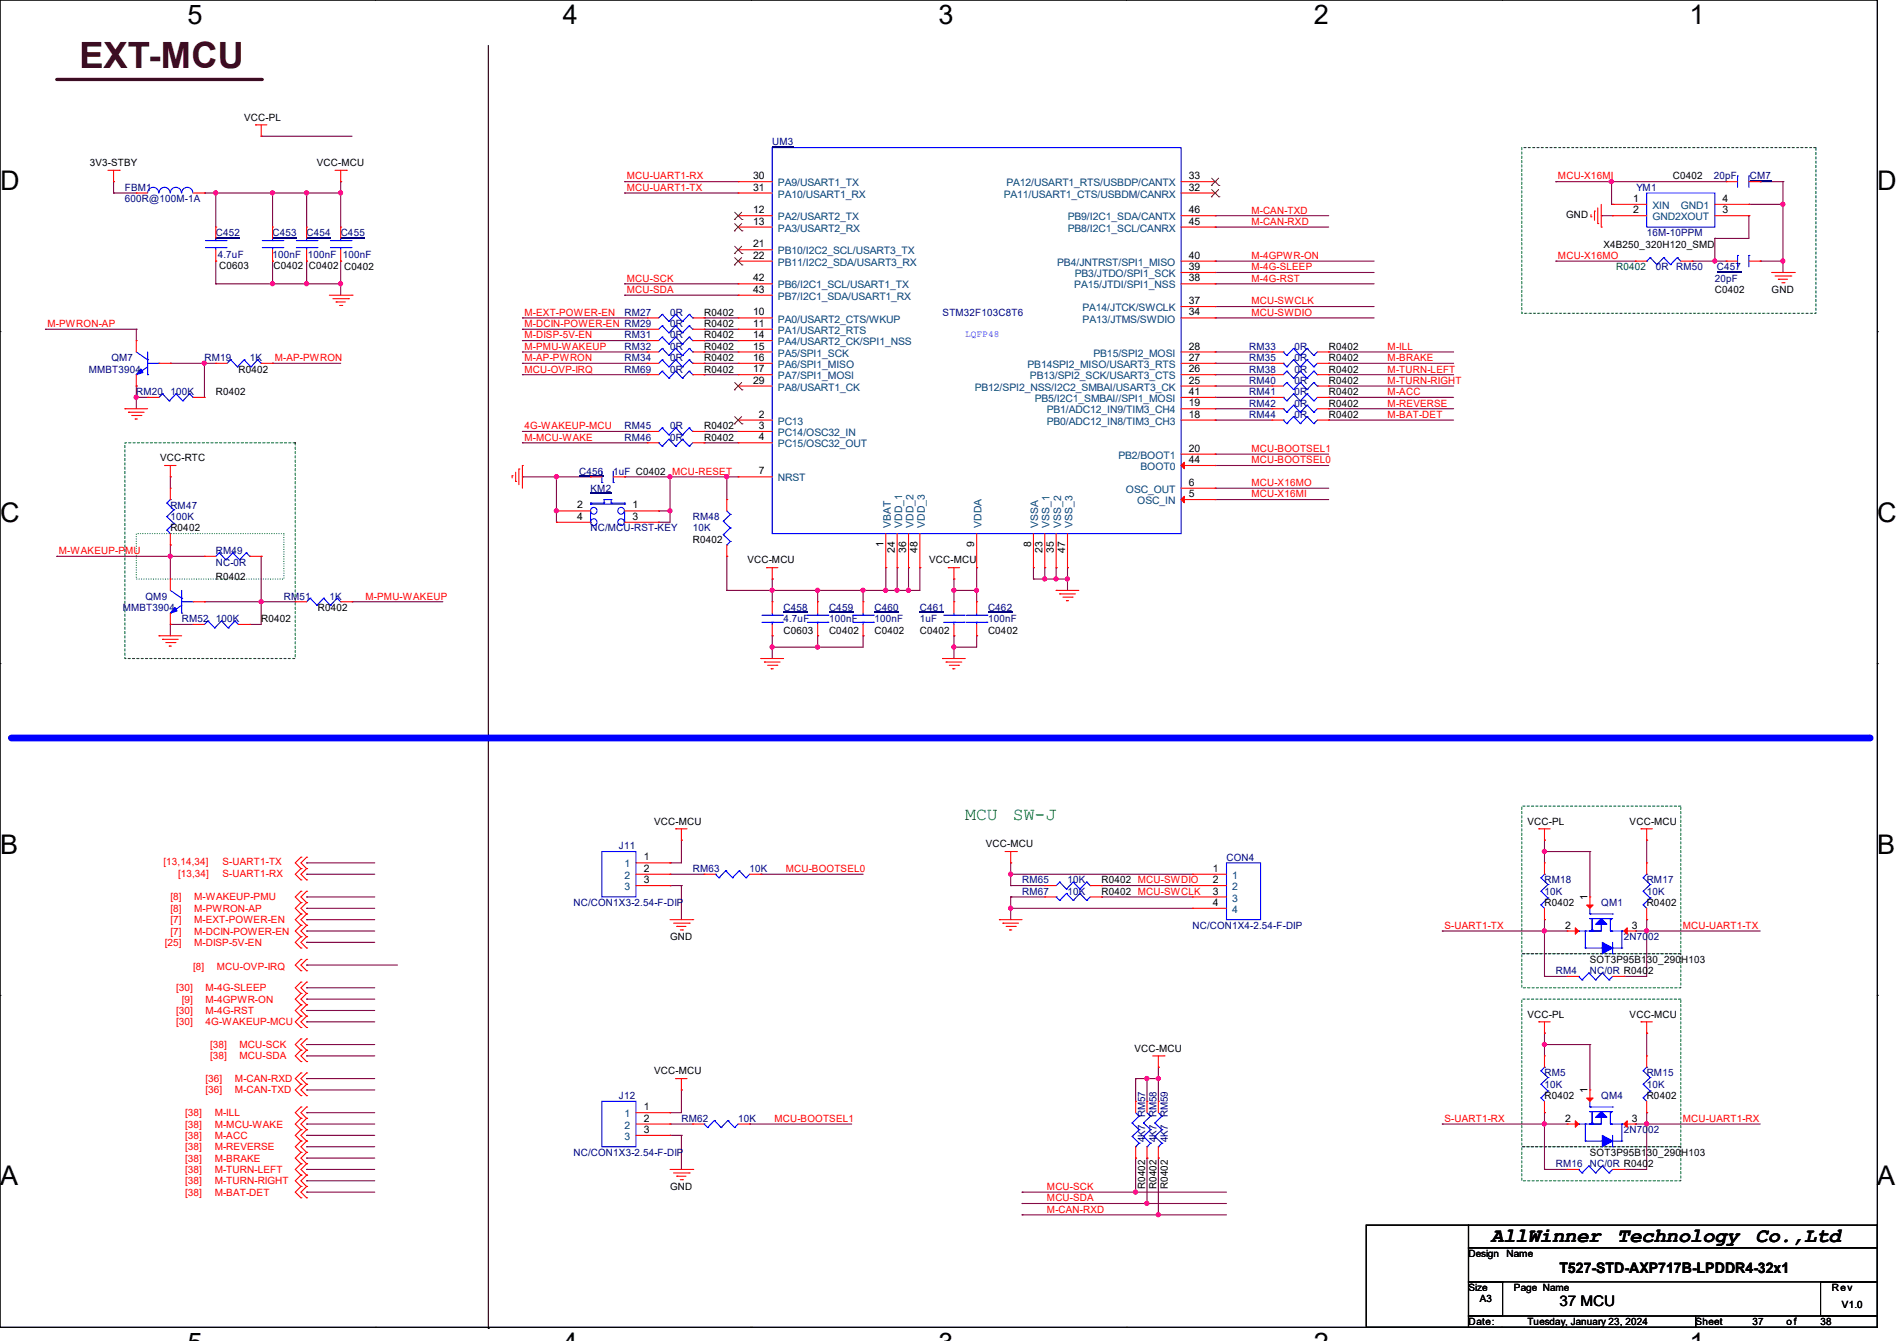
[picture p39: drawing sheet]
<svg xmlns="http://www.w3.org/2000/svg" width="297mm" height="210mm" viewBox="0 0 297 210" stroke-linecap="round" stroke-linejoin="round" font-family="sans-serif">
<defs><g id="words">
<text font-size="5.7" fill="#400000" x="12.4" y="10.6">EXT-MCU</text>
<g font-size="4.2">
<text x="29.4" y="3.8">5</text>
<text x="88.1" y="3.8">4</text>
<text x="146.9" y="3.8">3</text>
<text x="205.7" y="3.8">2</text>
<text x="264.5" y="3.8">1</text>
<text x="0" y="29.8">D</text>
<text x="293.9" y="29.8">D</text>
<text x="0" y="81.7">C</text>
<text x="293.9" y="81.7">C</text>
<text x="0" y="133.7">B</text>
<text x="293.9" y="133.7">B</text>
<text x="0" y="185.6">A</text>
<text x="293.9" y="185.6">A</text>
</g>
<g font-size="3.2">
<text x="233.5" y="194.5">AllWinner</text>
<text x="253.2" y="194.5">Technology</text>
<text x="274.9" y="194.5">Co.,Ltd</text>
</g>
<g font-size="2.8" fill="#008000">
<text x="151.1" y="128.5">MCU</text>
<text x="158.6" y="128.5">SW-J</text>
</g>
<g font-size="2.3">
<text x="244.1" y="199.3">T527-STD-AXP717B-LPDDR4-32x1</text>
<text x="244.1" y="204.6">37 MCU</text>
</g>
<g font-size="1.6">
<text x="38.2" y="18.9">VCC-PL</text>
<text x="14.1" y="26">3V3-STBY</text>
<text x="49.6" y="26">VCC-MCU</text>
<text x="117.9" y="28.1">30</text>
<text x="117.9" y="29.8">31</text>
<text x="186.1" y="29.8">32</text>
<text x="186.1" y="28.1">33</text>
<text x="261.9" y="28.1">C0402</text>
<text x="117.9" y="33.4">12</text>
<text x="117.9" y="35.2">13</text>
<text x="186.1" y="35.2">45</text>
<text x="186.1" y="33.4">46</text>
<text x="245.2" y="34.2">GND</text>
<text x="255.7" y="31.6">1</text>
<text x="255.7" y="33.4">2</text>
<text x="269.7" y="33.4">3</text>
<text x="269.7" y="31.6">4</text>
<text x="117.9" y="38.7">21</text>
<text x="117.9" y="40.5">22</text>
<text x="186.1" y="40.5">40</text>
<text x="251" y="38.8">X4B250_320H120_SMD</text>
<text x="34.3" y="42.2">C0603</text>
<text x="42.8" y="42.2">C0402</text>
<text x="48.3" y="42.2">C0402</text>
<text x="53.9" y="42.3">C0402</text>
<text x="117.9" y="44.1">42</text>
<text x="117.9" y="45.8">43</text>
<text x="186.1" y="47.6">37</text>
<text x="186.1" y="44.1">38</text>
<text x="186.1" y="42.3">39</text>
<text x="268.5" y="45.9">C0402</text>
<text x="277.4" y="45.9">GND</text>
<text x="110.2" y="49.4">R0402</text>
<text x="110.2" y="51.2">R0402</text>
<text x="110.2" y="53">R0402</text>
<text x="117.9" y="49.4">10</text>
<text x="117.9" y="51.2">11</text>
<text x="117.9" y="53">14</text>
<text x="186.1" y="49.4">34</text>
<text x="37.3" y="58.3">R0402</text>
<text x="110.2" y="56.6">R0402</text>
<text x="110.2" y="54.8">R0402</text>
<text x="110.2" y="58.3">R0402</text>
<text x="117.9" y="54.7">15</text>
<text x="117.9" y="56.5">16</text>
<text x="117.9" y="58.3">17</text>
<text x="186.1" y="58.3">26</text>
<text x="186.1" y="56.5">27</text>
<text x="186.1" y="54.7">28</text>
<text x="208" y="54.8">R0402</text>
<text x="208" y="58.3">R0402</text>
<text x="208" y="56.6">R0402</text>
<text x="33.8" y="61.9">R0402</text>
<text x="117.9" y="60.1">29</text>
<text x="118.8" y="65.4">2</text>
<text x="186.1" y="65.4">18</text>
<text x="186.1" y="63.6">19</text>
<text x="186.1" y="60.1">25</text>
<text x="186.1" y="61.8">41</text>
<text x="208" y="65.4">R0402</text>
<text x="208" y="60.1">R0402</text>
<text x="208" y="61.9">R0402</text>
<text x="208" y="63.7">R0402</text>
<text x="110.2" y="67.2">R0402</text>
<text x="110.2" y="69">R0402</text>
<text x="118.8" y="69">4</text>
<text x="118.8" y="67.2">3</text>
<text x="186.1" y="70.7">20</text>
<text x="25.1" y="72.2">VCC-RTC</text>
<text x="118.8" y="74.3">7</text>
<text x="186.1" y="72.5">44</text>
<text x="186.1" y="77.9">5</text>
<text x="186.1" y="76.1">6</text>
<text x="26.7" y="83.2">R0402</text>
<text x="90.3" y="81.4">4</text>
<text x="90.3" y="79.6">2</text>
<text x="99" y="81.4">3</text>
<text x="99" y="79.6">1</text>
<text x="108.5" y="85">R0402</text>
<text x="117" y="88.2">VCC-MCU</text>
<text x="138.3" y="85.7" transform="rotate(-90 138.3 85.7)">1</text>
<text x="140.1" y="86.6" transform="rotate(-90 140.1 86.6)">24</text>
<text x="141.9" y="86.6" transform="rotate(-90 141.9 86.6)">36</text>
<text x="143.6" y="86.6" transform="rotate(-90 143.6 86.6)">48</text>
<text x="145.5" y="88.2">VCC-MCU</text>
<text x="152.5" y="85.7" transform="rotate(-90 152.5 85.7)">9</text>
<text x="161.4" y="85.7" transform="rotate(-90 161.4 85.7)">8</text>
<text x="163.2" y="86.6" transform="rotate(-90 163.2 86.6)">23</text>
<text x="165" y="86.6" transform="rotate(-90 165 86.6)">35</text>
<text x="166.8" y="86.6" transform="rotate(-90 166.8 86.6)">47</text>
<text x="33.8" y="90.9">R0402</text>
<text x="49.8" y="95.7">R0402</text>
<text x="40.9" y="97.5">R0402</text>
<text x="122.7" y="99.2">C0603</text>
<text x="129.8" y="99.2">C0402</text>
<text x="136.9" y="99.2">C0402</text>
<text x="144" y="99.2">C0402</text>
<text x="154.7" y="99.2">C0402</text>
<text x="102.4" y="129.1">VCC-MCU</text>
<text x="239.1" y="129.1">VCC-PL</text>
<text x="255.1" y="129.1">VCC-MCU</text>
<text x="100.8" y="134.7">1</text>
<text x="100.8" y="136.5">2</text>
<text x="154.3" y="132.7">VCC-MCU</text>
<text x="189.9" y="136.5">1</text>
<text x="100.8" y="138.3">3</text>
<text x="172.5" y="140.1">R0402 MCU-SWCLK</text>
<text x="172.5" y="138.3">R0402 MCU-SWDIO</text>
<text x="189.9" y="138.3">2</text>
<text x="189.9" y="140.1">3</text>
<text x="189.9" y="141.9">4</text>
<text x="241.8" y="141.9">R0402</text>
<text x="248.5" y="141" transform="rotate(-90 248.5 141)">1</text>
<text x="257.8" y="141.9">R0402</text>
<text x="104.9" y="147.2">GND</text>
<text x="245" y="145.4">2</text>
<text x="255.5" y="145.4">3</text>
<text x="248.9" y="150.8">SOT3P95B1</text>
<text x="257.9" y="150.8">30_290</text>
<text x="258.1" y="152.6">2</text>
<text x="263.2" y="150.8">H103</text>
<text x="239.1" y="159.3">VCC-PL</text>
<text x="255.1" y="159.3">VCC-MCU</text>
<text x="177.6" y="164.7">VCC-MCU</text>
<text x="100.8" y="173.9">1</text>
<text x="102.4" y="168.2">VCC-MCU</text>
<text x="241.8" y="172.1">R0402</text>
<text x="248.5" y="171.2" transform="rotate(-90 248.5 171.2)">1</text>
<text x="257.8" y="172.1">R0402</text>
<text x="100.8" y="175.6">2</text>
<text x="100.8" y="177.4">3</text>
<text x="245" y="175.6">2</text>
<text x="255.5" y="175.6">3</text>
<text x="248.9" y="181">SOT3P95B1</text>
<text x="257.9" y="181">30_290</text>
<text x="258.1" y="182.8">2</text>
<text x="263.2" y="181">H103</text>
<text x="104.9" y="186.4">GND</text>
<text x="179.3" y="186.1" transform="rotate(-90 179.3 186.1)">R0402</text>
<text x="181.1" y="186.1" transform="rotate(-90 181.1 186.1)">R0402</text>
<text x="182.8" y="186.1" transform="rotate(-90 182.8 186.1)">R0402</text>
<text x="229.9" y="196.8">Design</text>
<text x="235.9" y="196.8">Name</text>
<text x="229.9" y="202.2">Size</text>
<text x="231.7" y="204">A3</text>
<text x="237" y="202.2">Page Name</text>
<text x="286.8" y="202.2">Rev</text>
<text x="229.9" y="207.5">Date:</text>
<text x="239.1" y="207.5">Tuesday, January 23, 2024</text>
<text x="265.5" y="207.5">Sheet</text>
<text x="274.4" y="207.5">37</text>
<text x="279.7" y="207.5">o f</text>
<text x="285" y="207.5">38</text>
<text x="288.4" y="204.9">V1.0</text>
</g>
<g font-size="1.6" fill="#000080">
<text x="120.9" y="22.8">UM3</text>
<text x="19.6" y="29.9">FBM1</text>
<text x="256.2" y="29.9">YM1</text>
<text x="268.3" y="28.1">20pF</text>
<text x="274" y="28.1">CM7</text>
<text x="19.6" y="31.7">600R@100M-1A</text>
<text x="33.8" y="37">C452</text>
<text x="34.1" y="40.4">4.7uF</text>
<text x="42.7" y="37">C453</text>
<text x="42.7" y="40.4">100nF 100nF 100nF</text>
<text x="48" y="37">C454</text>
<text x="53.3" y="37">C455</text>
<text x="257.8" y="37">16M-10PPM</text>
<text x="259.2" y="42.3">0R</text>
<text x="262.4" y="42.3">RM50</text>
<text x="268.5" y="44.1">20pF</text>
<text x="268.8" y="42.3">C457</text>
<text x="97.8" y="49.4">RM27</text>
<text x="97.8" y="53">RM31</text>
<text x="104.9" y="49.4">0R</text>
<text x="104.9" y="51.2">0R</text>
<text x="104.9" y="53">0R</text>
<text x="147.6" y="49.4">STM32F103C8T6</text>
<text x="13.9" y="58.3">MMBT3904</text>
<text x="17.4" y="56.6">QM7</text>
<text x="32" y="56.6">RM19</text>
<text x="39.1" y="56.6">1K</text>
<text x="97.8" y="56.6">RM34</text>
<text x="97.8" y="54.8">RM32</text>
<text x="97.8" y="58.3">RM69</text>
<text x="104.9" y="56.6">0R</text>
<text x="104.9" y="54.8">0R</text>
<text x="104.9" y="58.3">0R</text>
<text x="195.6" y="54.8">RM33</text>
<text x="195.6" y="58.3">RM38</text>
<text x="195.6" y="56.6">RM35</text>
<text x="202.7" y="54.8">0R</text>
<text x="202.7" y="58.3">0R</text>
<text x="202.7" y="56.6">0R</text>
<text x="21.3" y="61.9">RM20</text>
<text x="26.7" y="61.9">100K</text>
<text x="195.6" y="65.4">RM44</text>
<text x="195.6" y="60.1">RM40</text>
<text x="195.6" y="61.9">RM41</text>
<text x="195.6" y="63.7">RM42</text>
<text x="202.7" y="65.4">0R</text>
<text x="202.7" y="60.1">0R</text>
<text x="202.7" y="61.9">0R</text>
<text x="202.7" y="63.7">0R</text>
<text x="97.8" y="67.2">RM45</text>
<text x="97.8" y="69">RM46</text>
<text x="104.9" y="67.2">0R</text>
<text x="104.9" y="69">0R</text>
<text x="90.7" y="74.3">C456</text>
<text x="92.5" y="77">KM2</text>
<text x="96" y="74.3">1uF C0402 MCU-RESET</text>
<text x="26.7" y="79.7">RM47</text>
<text x="26.7" y="81.4">100K</text>
<text x="92.5" y="83.2">NC/MCU-RST-KEY</text>
<text x="108.5" y="81.4">RM48</text>
<text x="108.5" y="83.2">10K</text>
<text x="33.8" y="86.8">RM49</text>
<text x="33.8" y="88.6">NC-0R</text>
<text x="19.2" y="95.7">MMBT3904</text>
<text x="22.8" y="93.9">QM9</text>
<text x="44.4" y="93.9">RM51</text>
<text x="51.6" y="93.9">1K</text>
<text x="122.7" y="95.7">C458</text>
<text x="129.8" y="95.7">C459</text>
<text x="136.9" y="95.7">C460</text>
<text x="144" y="95.7">C461</text>
<text x="154.7" y="95.7">C462</text>
<text x="28.4" y="97.5">RM52</text>
<text x="33.8" y="97.5">100K</text>
<text x="122.7" y="97.5">4.7uF</text>
<text x="129.8" y="97.5">100nF</text>
<text x="136.9" y="97.5">100nF</text>
<text x="144" y="97.5">1uF</text>
<text x="154.7" y="97.5">100nF</text>
<text x="96.9" y="133">J11</text>
<text x="108.5" y="136.6">RM63</text>
<text x="117.3" y="136.6">10K</text>
<text x="192" y="134.8">CON4</text>
<text x="89.8" y="141.9">NC/CON1X3-2.54-F-DIP</text>
<text x="160" y="140.1">RM67</text>
<text x="160" y="138.3">RM65</text>
<text x="167.1" y="140.1">10K</text>
<text x="167.1" y="138.3">10K</text>
<text x="241.8" y="138.3">RM18</text>
<text x="241.8" y="140.1">10K</text>
<text x="250.7" y="141.9">QM1</text>
<text x="257.8" y="138.3">RM17</text>
<text x="257.8" y="140.1">10K</text>
<text x="186.7" y="145.5">NC/CON1X4-2.54-F-DIP</text>
<text x="254.3" y="147.2">2N70</text>
<text x="258.1" y="147.2">02</text>
<text x="243.6" y="152.6">RM4</text>
<text x="248.9" y="152.6">NC/0R R040</text>
<text x="96.9" y="172.1">J12</text>
<text x="241.8" y="168.6">RM5</text>
<text x="241.8" y="170.3">10K</text>
<text x="250.7" y="172.1">QM4</text>
<text x="257.8" y="168.6">RM15</text>
<text x="257.8" y="170.3">10K</text>
<text x="106.7" y="175.7">RM62</text>
<text x="115.6" y="175.7">10K</text>
<text x="179.3" y="178.9" transform="rotate(-90 179.3 178.9)">4K7</text>
<text x="179.3" y="175" transform="rotate(-90 179.3 175)">RM57</text>
<text x="181.1" y="178.9" transform="rotate(-90 181.1 178.9)">4K7</text>
<text x="181.1" y="175" transform="rotate(-90 181.1 175)">RM58</text>
<text x="182.8" y="178.9" transform="rotate(-90 182.8 178.9)">4K7</text>
<text x="182.8" y="175" transform="rotate(-90 182.8 175)">RM59</text>
<text x="254.3" y="177.5">2N70</text>
<text x="258.1" y="177.5">02</text>
<text x="89.8" y="181">NC/CON1X3-2.54-F-DIP</text>
<text x="243.6" y="182.8">RM16</text>
<text x="248.9" y="182.8">NC/0R R040</text>
</g>
<g font-size="1.6" fill="#f00">
<text x="98.1" y="28.1">MCU-UART1-RX</text>
<text x="98.1" y="29.9">MCU-UART1-TX</text>
<text x="243.9" y="28.1">MCU-X16MI</text>
<text x="195.9" y="35.2">M-CAN-RXD</text>
<text x="195.9" y="33.4">M-CAN-TXD</text>
<text x="195.9" y="40.6">M-4GPWR-ON</text>
<text x="243.9" y="40.6">MCU-X16MO</text>
<text x="98.1" y="45.9">MCU-SDA</text>
<text x="98.1" y="44.1">MCU-SCK</text>
<text x="195.9" y="44.1">M-4G-RST</text>
<text x="195.9" y="42.3">M-4G-SLEEP</text>
<text x="195.9" y="47.7">MCU-SWCLK</text>
<text x="7.5" y="51.2">M-PWRON-AP</text>
<text x="82.1" y="49.4">M-EXT-POWER-EN</text>
<text x="82.1" y="51.2">M-DCIN-POWER-EN RM29</text>
<text x="82.1" y="53">M-DISP-5V-EN</text>
<text x="195.9" y="49.4">MCU-SWDIO</text>
<text x="43" y="56.6">M-AP-PWRON</text>
<text x="82.1" y="56.6">M-AP-PWRON</text>
<text x="82.1" y="54.8">M-PMU-WAKEUP</text>
<text x="82.1" y="58.3">MCU-OVP-IRQ</text>
<text x="217.3" y="58.3">M-TURN-LEFT</text>
<text x="217.3" y="54.8">M-ILL</text>
<text x="217.3" y="56.6">M-BRAKE</text>
<text x="217.3" y="60.1">M-TURN-RIGHT</text>
<text x="217.3" y="61.9">M-ACC</text>
<text x="217.3" y="63.7">M-REVERSE</text>
<text x="217.3" y="65.4">M-BAT-DET</text>
<text x="82.1" y="69">M-MCU-WAKE</text>
<text x="82.1" y="67.2">4G-WAKEUP-MCU</text>
<text x="195.9" y="70.8">MCU-BOOTSEL1</text>
<text x="195.9" y="72.6">MCU-BOOTSEL0</text>
<text x="195.9" y="76.1">MCU-X16MO</text>
<text x="195.9" y="77.9">MCU-X16MI</text>
<text x="9.2" y="86.8">M-WAKEUP-P</text>
<text x="19.6" y="86.8">MU</text>
<text x="57.2" y="93.9">M-PMU-WAKEUP</text>
<text x="25.6" y="135.5">[13,14,34]</text>
<text x="27.9" y="137.3">[13,34]</text>
<text x="34.8" y="135.5">S-UART1-TX</text>
<text x="34.8" y="137.3">S-UART1-RX</text>
<text x="123" y="136.6">MCU-BOOTSEL0</text>
<text x="26.7" y="142.8">[8]</text>
<text x="26.7" y="141">[8]</text>
<text x="30.4" y="142.8">M-PWRON-AP</text>
<text x="30.4" y="141">M-WAKEUP-PMU</text>
<text x="25.8" y="148.1">[25]</text>
<text x="26.7" y="146.3">[7]</text>
<text x="26.7" y="144.6">[7]</text>
<text x="30.4" y="146.3">M-DCIN-POWER-EN</text>
<text x="30.4" y="144.6">M-EXT-POWER-EN</text>
<text x="30.4" y="148.1">M-DISP-5V-EN</text>
<text x="226.1" y="145.5">S-UART1-TX</text>
<text x="263.5" y="145.5">MCU-UART1-TX</text>
<text x="27.6" y="155.2">[30]</text>
<text x="30.2" y="151.8">[8]</text>
<text x="32.2" y="155.2">M-4G-SLEEP</text>
<text x="34" y="151.8">MCU-OVP-IRQ</text>
<text x="27.6" y="158.8">[30]</text>
<text x="27.6" y="160.6">[30]</text>
<text x="28.4" y="157">[9]</text>
<text x="32.2" y="157">M-4GPWR-ON</text>
<text x="32.2" y="158.8">M-4G-RST</text>
<text x="32.2" y="160.6">4G-WAKEUP-MCU</text>
<text x="32.9" y="164.1">[38]</text>
<text x="32.9" y="165.9">[38]</text>
<text x="37.5" y="164.1">MCU-SCK</text>
<text x="37.5" y="165.9">MCU-SDA</text>
<text x="32.2" y="169.5">[36]</text>
<text x="32.2" y="171.2">[36]</text>
<text x="36.8" y="169.5">M-CAN-RXD</text>
<text x="36.8" y="171.2">M-CAN-TXD</text>
<text x="29" y="174.8">[38]</text>
<text x="29" y="178.4">[38]</text>
<text x="29" y="176.6">[38]</text>
<text x="33.6" y="174.8">M-ILL</text>
<text x="33.6" y="178.4">M-ACC</text>
<text x="33.6" y="176.6">M-MCU-WAKE</text>
<text x="121.2" y="175.7">MCU-BOOTSEL1</text>
<text x="226.1" y="175.7">S-UART1-RX</text>
<text x="263.5" y="175.7">MCU-UART1-RX</text>
<text x="29" y="180.1">[38]</text>
<text x="29" y="181.9">[38]</text>
<text x="29" y="183.7">[38]</text>
<text x="29" y="185.5">[38]</text>
<text x="33.6" y="180.1">M-REVERSE</text>
<text x="33.6" y="181.9">M-BRAKE</text>
<text x="33.6" y="183.7">M-TURN-LEFT</text>
<text x="33.6" y="185.5">M-TURN-RIGHT</text>
<text x="29" y="187.2">[38]</text>
<text x="33.6" y="187.2">M-BAT-DET</text>
<text x="163.9" y="189.9">M-CAN-RXD</text>
<text x="163.9" y="188.1">MCU-SDA</text>
<text x="163.9" y="186.4">MCU-SCK</text>
</g>
<g font-size="1.6" fill="#004080">
<text x="121.8" y="29.2">PA9/USART1_TX</text>
<text x="157.6" y="29.2">PA12/USART1_RTS/USBDP/CANTX</text>
<text x="121.8" y="34.5">PA2/USART2_TX</text>
<text x="121.8" y="30.9">PA10/USART1_RX</text>
<text x="157.1" y="30.9">PA11/USART1_CTS/USBDM/CANRX</text>
<text x="167.2" y="34.5">PB9/I2C1_SDA/CANTX</text>
<text x="258.7" y="32.7">XIN</text>
<text x="258.7" y="34.5">GND2XOUT</text>
<text x="263.1" y="32.7">GND1</text>
<text x="121.8" y="39.8">PB10/I2C2_SCL/USART3_TX</text>
<text x="121.8" y="41.6">PB11/I2C2_SDA/USART3_RX</text>
<text x="121.8" y="36.3">PA3/USART2_RX</text>
<text x="165.5" y="41.6">PB4/JNTRST/SPI1_MISO</text>
<text x="167.2" y="36.3">PB8/I2C1_SCL/CANRX</text>
<text x="121.8" y="45.2">PB6/I2C1_SCL/USART1_TX</text>
<text x="121.8" y="46.9">PB7/I2C1_SDA/USART1_RX</text>
<text x="168.2" y="45.2">PA15/JTDI/SPI1_NSS</text>
<text x="168.3" y="43.4">PB3/JTDO/SPI1_SCK</text>
<text x="121.8" y="50.5">PA0/USART2_CTS/WKUP</text>
<text x="121.8" y="52.3">PA1/USART2_RTS</text>
<text x="169.5" y="48.7">PA14/JTCK/SWCLK</text>
<text x="169.5" y="50.5">PA13/JTMS/SWDIO</text>
<text x="121.8" y="54.1">PA4/USART2_CK/SPI1_NSS</text>
<text x="121.8" y="55.8">PA5/SPI1_SCK</text>
<text x="121.8" y="57.6">PA6/SPI1_MISO</text>
<text x="121.8" y="59.4">PA7/SPI1_MOSI</text>
<text x="160.9" y="57.6">PB14SPI2_MISO/USART3_RTS</text>
<text x="161.2" y="59.4">PB13/SPI2_SCK/USART3_CTS</text>
<text x="171.2" y="55.8">PB15/SPI2_MOSI</text>
<text x="121.8" y="61.2">PA8/USART1_CK</text>
<text x="152.6" y="61.2">PB12/SPI2_NSS/I2C2_SMBAl/USART3_CK</text>
<text x="162" y="62.9">PB5/I2C1_SMBAl//SPI1_MOSI</text>
<text x="163.9" y="64.7">PB1/ADC12_IN9/TIM3_CH4</text>
<text x="121.8" y="70.1">PC15/OSC32_OUT</text>
<text x="121.8" y="66.5">PC13</text>
<text x="121.8" y="68.3">PC14/OSC32_IN</text>
<text x="163.9" y="66.5">PB0/ADC12_IN8/TIM3_CH3</text>
<text x="175.1" y="71.8">PB2/BOOT1</text>
<text x="121.8" y="75.4">NRST</text>
<text x="176.3" y="77.2">OSC_OUT</text>
<text x="178.6" y="73.6">BOOT0</text>
<text x="139.4" y="82.7" transform="rotate(-90 139.4 82.7)">VBAT</text>
<text x="141.2" y="82.7" transform="rotate(-90 141.2 82.7)">VDD_1</text>
<text x="143" y="82.7" transform="rotate(-90 143 82.7)">VDD_2</text>
<text x="144.8" y="82.7" transform="rotate(-90 144.8 82.7)">VDD_3</text>
<text x="153.7" y="82.7" transform="rotate(-90 153.7 82.7)">VDDA</text>
<text x="162.6" y="82.7" transform="rotate(-90 162.6 82.7)">VSSA</text>
<text x="164.3" y="82.7" transform="rotate(-90 164.3 82.7)">VSS_1</text>
<text x="166.1" y="82.7" transform="rotate(-90 166.1 82.7)">VSS_2</text>
<text x="167.9" y="82.7" transform="rotate(-90 167.9 82.7)">VSS_3</text>
<text x="178.1" y="79">OSC_IN</text>
<text x="97.8" y="135.8">1</text>
<text x="97.8" y="137.6">2</text>
<text x="192.9" y="137.6">1</text>
<text x="97.8" y="139.4">3</text>
<text x="192.9" y="139.4">2</text>
<text x="192.9" y="141.2">3</text>
<text x="192.9" y="143">4</text>
<text x="97.8" y="175">1</text>
<text x="97.8" y="176.7">2</text>
<text x="97.8" y="178.5">3</text>
</g>
<text font-size="1.6" fill="#004040" x="253" y="42.3">R0402</text>
<text font-size="1.5" fill="#00f" x="151.1" y="52.8">LQFP48</text>
</g></defs>
<g fill="none" stroke="#000" stroke-width=".17">
<path d="M0 0h293.9v207.9h-293.9zM58.8 0h.1M117.6 0h.1M176.3 0h.1M235.1 0h.1M0 51.9h.1M293.9 51.9h.1M0 103.9h.1M293.9 103.9h.1M0 155.9h.1M293.9 155.9h.1M58.8 207.9h.1"/>
<path d="M117.6 207.9h.1M176.3 207.9h.1M235.1 207.9h.1"/>
</g>
<path d="M0 103.9h.1M293.9 103.9h.1" fill="none" stroke="#000" stroke-width=".16"/>
<path d="M238.3 23.1h46v26h-46zM19.6 69.3h26.6v33.8h-26.6z" fill="none" stroke="#008000" stroke-width=".17" stroke-dasharray=".3 .3"/>
<path d="M21.3 83.6h23.1v7.1h-23.1z" fill="none" stroke="#008000" stroke-width=".17" stroke-dasharray="0 .3"/>
<path d="M8.9 12.4h32" fill="none" stroke="#400000" stroke-width=".51"/>
<circle cx="40.9" cy="12.4" r=".25" fill="#400000"/>
<path d="M76.5 7.1v200.9M76.5 208h.1" fill="none" stroke="#000" stroke-width=".17"/>
<path d="M238.3 126.2h24.8v23.2h-24.8zM238.3 156.5h24.8v23.1h-24.8zM238.3 149.4h24.8v5.3h-24.8zM238.3 179.6h24.8v5.3h-24.8z" fill="none" stroke="#008000" stroke-width=".17" stroke-dasharray=".3 .3"/>
<path d="M1.8 115.6h290.9" fill="none" stroke="#00f" stroke-width="1.1"/>
<circle cx="292.7" cy="115.6" r=".53" fill="#00f"/>
<path d="M17.8 28.4h.1M17.8 28.4v1.8M33.8 44.4h.1M33.8 44.4h8.9" fill="none" stroke="#800040" stroke-width=".17"/>
<circle cx="42.7" cy="44.4" r=".32" fill="#f0f"/>
<circle cx="42.7" cy="44.4" r=".32" fill="none" stroke="#f0f" stroke-width=".17"/>
<path d="M33.8 40.9h.1M33.8 40.9v3.5M42.7 44.4h.1M42.7 40.9h.1M42.7 40.9v3.5M48 40.9h.1M48 40.9v3.5h-5.3" fill="none" stroke="#800040" stroke-width=".17"/>
<circle cx="48" cy="44.4" r=".32" fill="#f0f"/>
<circle cx="48" cy="44.4" r=".32" fill="none" stroke="#f0f" stroke-width=".17"/>
<path d="M17.8 30.2h.1M17.8 30.2h3.5M42.7 30.2h.1M42.7 30.2v5.4M42.7 30.2h5.3M48 30.2h.1M48 30.2v5.4M48 44.4h.1M48 44.4h5.3" fill="none" stroke="#800040" stroke-width=".17"/>
<circle cx="48" cy="30.2" r=".32" fill="#f0f"/>
<circle cx="48" cy="30.2" r=".32" fill="none" stroke="#f0f" stroke-width=".17"/>
<path d="M48 30.2h.1M48 30.2h5.3M53.3 30.2h.1M53.3 30.2v5.4M53.3 40.9h.1M53.3 40.9v3.5" fill="none" stroke="#800040" stroke-width=".17"/>
<circle cx="53.3" cy="30.2" r=".32" fill="#f0f"/>
<circle cx="53.3" cy="30.2" r=".32" fill="none" stroke="#f0f" stroke-width=".17"/>
<path d="M53.3 44.4h.1M53.3 44.4v1.8" fill="none" stroke="#800040" stroke-width=".17"/>
<circle cx="53.3" cy="44.4" r=".32" fill="#f0f"/>
<circle cx="53.3" cy="44.4" r=".32" fill="none" stroke="#f0f" stroke-width=".17"/>
<path d="M53.3 28.4h.1M53.3 28.4v1.8M252.3 28.4h.1M252.3 28.4v3.6M268.5 37.3h.1M268.5 37.3v3.6h-3.6M275.6 28.4h.1M275.6 28.4h3.5M264.9 40.9h.1M275.6 40.9h.1M275.6 40.9h3.5" fill="none" stroke="#800040" stroke-width=".17"/>
<circle cx="268.5" cy="40.9" r=".32" fill="#f0f"/>
<circle cx="268.5" cy="40.9" r=".32" fill="none" stroke="#f0f" stroke-width=".17"/>
<path d="M243.6 28.4h.1M243.6 28.4h8.7M250.7 33.8h.1M250.7 33.8h1.8M279.1 32h.1M279.1 32v10.7M279.1 40.9h.1" fill="none" stroke="#800040" stroke-width=".17"/>
<circle cx="279.1" cy="40.9" r=".32" fill="#f0f"/>
<circle cx="279.1" cy="40.9" r=".32" fill="none" stroke="#f0f" stroke-width=".17"/>
<circle cx="279.1" cy="32" r=".32" fill="#f0f"/>
<circle cx="279.1" cy="32" r=".32" fill="none" stroke="#f0f" stroke-width=".17"/>
<path d="M252.3 32h.1M252.3 28.4h.1M252.3 32h.2M252.3 28.4h18M268.5 37.3h.1M273.8 33.8h.1M273.8 32h.1M273.8 33.8v3.5h-5.3M279.1 28.4h.1M279.1 28.4v3.6h-5.3M268.5 40.9h.1M268.5 40.9h1.8" fill="none" stroke="#800040" stroke-width=".17"/>
<circle cx="252.3" cy="28.4" r=".33" fill="#f0f"/>
<circle cx="252.3" cy="28.4" r=".33" fill="none" stroke="#f0f" stroke-width=".17"/>
<g fill="none" stroke="#800040" stroke-width=".17">
<path d="M32 30.2h.1M32 30.2h10.7M33.8 30.2h.1M33.8 30.2v5.4M7.1 51.6h.1M7.1 51.6h14.2M21.3 51.6h.1M21.3 51.6v1.7M26.7 56.9h.1M26.7 56.9h5.3M21.3 60.5h.1M21.3 60.5v1.7"/>
<path d="M48 135.1h.1M48 136.9h.1M48 135.1h10.7M48 136.9h10.7M48 154.7h.1M48 156.5h.1M48 158.2h.1M48 145.8h.1M48 144h.1M48 142.2h.1M48 154.7h10.7M48 156.5h10.7"/>
<path d="M48 158.2h10.7M48 145.8h10.7M48 144h10.7M48 142.2h10.7M48 163.6h.1M48 165.4h.1M48 168.9h.1M48 163.6h10.7M48 165.4h10.7M48 168.9h10.7"/>
</g>
<circle cx="42.7" cy="30.2" r=".32" fill="#f0f"/>
<circle cx="42.7" cy="30.2" r=".32" fill="none" stroke="#f0f" stroke-width=".17"/>
<circle cx="33.8" cy="30.2" r=".32" fill="#f0f"/>
<circle cx="33.8" cy="30.2" r=".32" fill="none" stroke="#f0f" stroke-width=".17"/>
<path d="M48 140.5h.1M48 140.5h10.7M177.8 181.4h.1M177.8 181.4v5.3" fill="none" stroke="#800040" stroke-width=".17"/>
<circle cx="177.8" cy="186.7" r=".32" fill="#f0f"/>
<circle cx="177.8" cy="186.7" r=".32" fill="none" stroke="#f0f" stroke-width=".17"/>
<path d="M177.8 186.7h.1M177.8 186.7h14.2M179.6 181.4h.1M179.6 181.4v7.1" fill="none" stroke="#800040" stroke-width=".17"/>
<circle cx="179.6" cy="188.4" r=".32" fill="#f0f"/>
<circle cx="179.6" cy="188.4" r=".32" fill="none" stroke="#f0f" stroke-width=".17"/>
<path d="M177.8 168.9h.1M177.8 168.9v3.6M179.6 168.9h.1M181.4 167.1h.1M181.4 167.1v1.8h-3.6M179.6 188.5h.1M179.6 188.5h12.4M181.4 181.4h.1M181.4 181.4v8.8" fill="none" stroke="#800040" stroke-width=".17"/>
<circle cx="181.3" cy="168.9" r=".32" fill="#f0f"/>
<circle cx="181.3" cy="168.9" r=".32" fill="none" stroke="#f0f" stroke-width=".17"/>
<path d="M181.4 190.2h.1M181.4 190.2h10.6" fill="none" stroke="#800040" stroke-width=".17"/>
<circle cx="181.3" cy="190.2" r=".32" fill="#f0f"/>
<circle cx="181.3" cy="190.2" r=".32" fill="none" stroke="#f0f" stroke-width=".17"/>
<path d="M8.9 87.1h.1M8.9 87.1h17.8M160 190.2h.1M160 188.5h.1M160 186.7h.1M160 190.2h21.4M160 188.5h19.6M160 186.7h17.8" fill="none" stroke="#800040" stroke-width=".17"/>
<circle cx="26.6" cy="87.1" r=".32" fill="#f0f"/>
<circle cx="26.6" cy="87.1" r=".32" fill="none" stroke="#f0f" stroke-width=".17"/>
<path d="M26.7 87.1h.1M26.7 97.8h.1M26.7 87.1v3.6M26.7 97.8v1.8M32 94.2h.1M32 94.2h8.9" fill="none" stroke="#800040" stroke-width=".17"/>
<circle cx="40.9" cy="94.2" r=".32" fill="#f0f"/>
<circle cx="40.9" cy="94.2" r=".32" fill="none" stroke="#f0f" stroke-width=".17"/>
<path d="M26.7 97.8h.1M26.7 97.8h3.5M39.1 97.8h.1M40.9 94.2h.1M40.9 94.2v3.6h-1.8M40.9 94.2h5.3M179.6 168.9h.1M179.6 168.9v3.6" fill="none" stroke="#800040" stroke-width=".17"/>
<circle cx="179.6" cy="168.9" r=".32" fill="#f0f"/>
<circle cx="179.6" cy="168.9" r=".32" fill="none" stroke="#f0f" stroke-width=".17"/>
<path d="M21.3 62.2h.1M21.3 62.2h1.8M26.7 74.7h.1M26.7 74.7v1.8M26.7 85.3h.1M26.7 87.1h.1M26.7 85.3v1.8M26.7 87.1h5.3M40.9 87.1h.1M40.9 87.1v7.1M181.4 168.9h.1M181.4 168.9v3.6" fill="none" stroke="#800040" stroke-width=".17"/>
<circle cx="21.3" cy="62.2" r=".32" fill="#f0f"/>
<circle cx="21.3" cy="62.2" r=".32" fill="none" stroke="#f0f" stroke-width=".17"/>
<path d="M32 56.9h.1M32 56.9v5.3M21.3 62.2h.1M21.3 62.2v1.8" fill="none" stroke="#800040" stroke-width=".17"/>
<circle cx="32" cy="56.9" r=".32" fill="#f0f"/>
<circle cx="32" cy="56.9" r=".32" fill="none" stroke="#f0f" stroke-width=".17"/>
<g fill="none" stroke="#800040" stroke-width=".17">
<path d="M42.7 56.9h.1M42.7 56.9h10.6M243.6 40.9h.1M243.6 40.9h12.4M55.1 94.2h.1M55.1 94.2h14.2M104.9 136.9h.1M104.9 136.9h5.3M119.1 136.9h.1M119.1 136.9h16M172.5 138.7h.1M172.5 138.7h14.2"/>
<path d="M158.2 142.2h.1M158.2 142.2v1.8M158.2 142.2h28.5M172.5 140.5h.1M172.5 140.5h14.2M104.9 176h.1M104.9 174.2h.1M104.9 177.8h.1M104.9 176h3.6M104.9 177.8h1.8M106.7 170.7h.1M106.7 177.8h.1"/>
<path d="M106.7 170.7v3.5h-1.8M106.7 177.8v5.3M117.3 176h.1M117.3 176h16"/>
</g>
<circle cx="158.2" cy="142.2" r=".32" fill="#f0f"/>
<circle cx="158.2" cy="142.2" r=".32" fill="none" stroke="#f0f" stroke-width=".17"/>
<g fill="none" stroke="#800040" stroke-width=".17">
<path d="M32 56.9h.1M32 56.9h1.8M120.9 92.5h.1M120.9 92.5h7.1M152.9 88.9h.1M152.9 88.9v3.6M158.2 135.1h.1M158.2 138.7h.1M158.2 135.1v1.8M158.2 138.7h5.4M158.2 140.5h.1M158.2 140.5h5.4"/>
<path d="M158.2 140.5v1.7"/>
</g>
<circle cx="152.9" cy="92.4" r=".32" fill="#f0f"/>
<circle cx="152.9" cy="92.4" r=".32" fill="none" stroke="#f0f" stroke-width=".17"/>
<g fill="none" stroke="#800040" stroke-width=".17">
<path d="M208 58.7h.1M208 58.7h19.6M208 60.5h.1M208 60.5h19.6M128 92.5h.1M128 92.5h7.1M161.8 88.9h.1M161.8 88.9v1.8M163.6 88.9h.1M163.6 88.9v1.8M165.4 88.9h.1M165.4 90.7h.1"/>
<path d="M165.4 88.9v1.8M167.1 88.9h.1M167.1 88.9v1.8h-1.7M120.9 101.3h.1M120.9 101.3h7.1M120.9 101.3v1.8"/>
</g>
<circle cx="135.1" cy="92.4" r=".32" fill="#f0f"/>
<circle cx="135.1" cy="92.4" r=".32" fill="none" stroke="#f0f" stroke-width=".17"/>
<circle cx="128" cy="92.4" r=".32" fill="#f0f"/>
<circle cx="128" cy="92.4" r=".32" fill="none" stroke="#f0f" stroke-width=".17"/>
<path d="M120.9 90.7h.1M120.9 90.7v1.8" fill="none" stroke="#800040" stroke-width=".17"/>
<circle cx="120.9" cy="92.4" r=".32" fill="#f0f"/>
<circle cx="120.9" cy="92.4" r=".32" fill="none" stroke="#f0f" stroke-width=".17"/>
<path d="M120.9 99.6h.1M120.9 99.6v1.7" fill="none" stroke="#800040" stroke-width=".17"/>
<circle cx="120.9" cy="101.3" r=".32" fill="#f0f"/>
<circle cx="120.9" cy="101.3" r=".32" fill="none" stroke="#f0f" stroke-width=".17"/>
<path d="M120.9 92.5h.1M120.9 92.5v1.7M128 99.6h.1M128 92.5h.1M128 92.5v1.7M128 99.6v1.7M152.9 99.6h.1M152.9 99.6v1.7M163.6 90.7h.1M163.6 90.7h1.8" fill="none" stroke="#800040" stroke-width=".17"/>
<circle cx="165.3" cy="90.7" r=".32" fill="#f0f"/>
<circle cx="165.3" cy="90.7" r=".32" fill="none" stroke="#f0f" stroke-width=".17"/>
<circle cx="163.6" cy="90.7" r=".32" fill="#f0f"/>
<circle cx="163.6" cy="90.7" r=".32" fill="none" stroke="#f0f" stroke-width=".17"/>
<g fill="none" stroke="#800040" stroke-width=".17">
<path d="M190.2 55.1h.1M190.2 56.9h.1M190.2 58.7h.1M190.2 55.1h8.9M190.2 56.9h8.9M190.2 58.7h8.9M113.8 74.7h.1M113.8 74.7v3.5M113.8 74.7h1.8M190.2 60.5h.1M190.2 62.2h.1M190.2 64h.1"/>
<path d="M190.2 65.8h.1M190.2 62.2h8.9M190.2 60.5h8.9M190.2 64h8.9M190.2 65.8h8.9M208 62.2h.1M208 62.2h19.6M113.8 87.1h.1M113.8 92.5h.1M113.8 87.1v5.4M113.8 92.5h7.1"/>
</g>
<circle cx="113.8" cy="74.7" r=".32" fill="#f0f"/>
<circle cx="113.8" cy="74.7" r=".32" fill="none" stroke="#f0f" stroke-width=".17"/>
<path d="M104.9 74.7h.1M104.9 74.7v5.3" fill="none" stroke="#800040" stroke-width=".17"/>
<circle cx="104.9" cy="80" r=".32" fill="#f0f"/>
<circle cx="104.9" cy="80" r=".32" fill="none" stroke="#f0f" stroke-width=".17"/>
<circle cx="104.9" cy="74.7" r=".32" fill="#f0f"/>
<circle cx="104.9" cy="74.7" r=".32" fill="none" stroke="#f0f" stroke-width=".17"/>
<path d="M87.1 74.7v5.3M104.9 74.7h.1M104.9 74.7h8.9M87.1 80h.1M103.1 81.8h.1M103.1 80h.1M103.1 80h1.8M104.9 80h.1M104.9 80v1.8h-1.8" fill="none" stroke="#800040" stroke-width=".17"/>
<circle cx="87.1" cy="74.7" r=".32" fill="#f0f"/>
<circle cx="87.1" cy="74.7" r=".32" fill="none" stroke="#f0f" stroke-width=".17"/>
<circle cx="87.1" cy="80" r=".32" fill="#f0f"/>
<circle cx="87.1" cy="80" r=".32" fill="none" stroke="#f0f" stroke-width=".17"/>
<path d="M142.2 92.5h.1M142.2 88.9h.1M142.2 88.9v3.6M144 88.9h.1M144 88.9v3.6h-1.8" fill="none" stroke="#800040" stroke-width=".17"/>
<circle cx="142.2" cy="92.4" r=".32" fill="#f0f"/>
<circle cx="142.2" cy="92.4" r=".32" fill="none" stroke="#f0f" stroke-width=".17"/>
<path d="M140.5 88.9h.1M140.5 88.9v3.6" fill="none" stroke="#800040" stroke-width=".17"/>
<circle cx="140.4" cy="92.4" r=".32" fill="#f0f"/>
<circle cx="140.4" cy="92.4" r=".32" fill="none" stroke="#f0f" stroke-width=".17"/>
<path d="M140.5 92.5h.1M140.5 92.5h1.7M149.4 99.6h.1M149.4 99.6v1.7" fill="none" stroke="#800040" stroke-width=".17"/>
<circle cx="149.3" cy="101.3" r=".32" fill="#f0f"/>
<circle cx="149.3" cy="101.3" r=".32" fill="none" stroke="#f0f" stroke-width=".17"/>
<path d="M167.1 90.7h.1M167.1 90.7v1.8" fill="none" stroke="#800040" stroke-width=".17"/>
<circle cx="167.1" cy="90.7" r=".32" fill="#f0f"/>
<circle cx="167.1" cy="90.7" r=".32" fill="none" stroke="#f0f" stroke-width=".17"/>
<path d="M135.1 99.6h.1M135.1 99.6v1.7h-7.1M128 101.3h.1M149.4 101.3h.1M149.4 101.3v1.8" fill="none" stroke="#800040" stroke-width=".17"/>
<circle cx="128" cy="101.3" r=".32" fill="#f0f"/>
<circle cx="128" cy="101.3" r=".32" fill="none" stroke="#f0f" stroke-width=".17"/>
<path d="M135.1 92.5h.1M135.1 92.5v1.7M135.1 92.5h3.6M149.4 90.7h.1M149.4 90.7v1.8" fill="none" stroke="#800040" stroke-width=".17"/>
<circle cx="149.3" cy="92.4" r=".32" fill="#f0f"/>
<circle cx="149.3" cy="92.4" r=".32" fill="none" stroke="#f0f" stroke-width=".17"/>
<g fill="none" stroke="#800040" stroke-width=".17">
<path d="M190.2 35.6h.1M190.2 33.8h.1M190.2 35.6h17.8M190.2 33.8h17.8M81.8 56.9h.1M81.8 49.8h.1M81.8 51.6h.1M81.8 55.1h.1M81.8 51.6h19.5M81.8 55.1h19.5M81.8 56.9h19.5M81.8 49.8h19.5"/>
<path d="M97.8 46.2h.1M97.8 44.4h.1M97.8 46.2h17.8M97.8 44.4h17.8M110.2 51.6h.1M110.2 55.1h.1M110.2 56.9h.1M110.2 49.8h.1M110.2 51.6h5.4M110.2 55.1h5.4M110.2 56.9h5.4M110.2 49.8h5.4"/>
<path d="M190.2 49.8h.1M190.2 40.9h.1M190.2 44.4h.1M190.2 42.7h.1M190.2 48h.1M190.2 49.8h24.9M190.2 44.4h24.9M190.2 40.9h24.9M190.2 42.7h24.9M190.2 48h24.9M208 55.1h.1M208 56.9h.1"/>
<path d="M208 55.1h19.6M208 56.9h19.6M81.8 74.7h.1M81.8 69.3h.1M81.8 67.6h.1M81.8 69.3h19.5M81.8 67.6h19.5M81.8 74.7h10.7M87.1 74.7h.1M97.8 74.7h.1M97.8 74.7h7.1M110.2 69.3h.1"/>
<path d="M110.2 67.6h.1M110.2 69.3h5.4M110.2 67.6h5.4M190.2 72.9h.1M190.2 71.1h.1M190.2 76.5h.1M190.2 78.2h.1M190.2 72.9h17.8M190.2 71.1h17.8M190.2 76.5h17.8M190.2 78.2h17.8M208 64h.1"/>
<path d="M208 64h19.6M149.4 92.5h.1M149.4 92.5h3.5M149.4 92.5v1.7M152.9 92.5h.1M152.9 92.5v1.7M161.8 90.7h.1M161.8 90.7h1.8M149.4 101.3h.1M149.4 101.3h3.5M104.9 138.7h.1M104.9 135.1h.1"/>
<path d="M104.9 138.7h1.8M106.7 138.7h.1M106.7 131.6h.1M106.7 131.6v3.5h-1.8M106.7 138.7v5.3M158.2 136.9h.1M158.2 136.9h28.5M48 160h.1M48 170.7h.1M48 174.2h.1M48 176h.1M48 177.8h.1"/>
<path d="M48 179.6h.1M48 160h10.7M48 170.7h10.7M48 174.2h10.7M48 176h10.7M48 177.8h10.7M48 179.6h10.7M48 184.9h.1M48 183.1h.1M48 181.4h.1M48 184.9h10.7M48 183.1h10.7"/>
<path d="M48 181.4h10.7"/>
</g>
<circle cx="158.2" cy="136.9" r=".32" fill="#f0f"/>
<circle cx="158.2" cy="136.9" r=".32" fill="none" stroke="#f0f" stroke-width=".17"/>
<path d="M40.9 21.3h.1M40.9 21.3h14.2M208 65.8h.1M208 65.8h19.6M138.7 88.9h.1M138.7 88.9v3.6M158.2 136.9h.1M158.2 136.9v1.8M48 186.7h.1M48 186.7h10.7" fill="none" stroke="#800040" stroke-width=".17"/>
<circle cx="138.7" cy="92.4" r=".32" fill="#f0f"/>
<circle cx="138.7" cy="92.4" r=".32" fill="none" stroke="#f0f" stroke-width=".17"/>
<g fill="none" stroke="#800040" stroke-width=".17">
<path d="M81.8 53.3h.1M81.8 53.3h19.5M110.2 53.3h.1M110.2 53.3h5.4M138.7 92.5h.1M138.7 92.5h1.8M241.8 133.3h.1M241.8 133.3h7.1M248.9 133.3h.1M248.9 133.3v7.2M48 147.6h.1M48 147.6h10.7"/>
<path d="M241.8 145.8h.1M241.8 145.8h3.6M256 145.8h.1M256 145.8h1.8"/>
</g>
<circle cx="257.8" cy="145.8" r=".32" fill="#f0f"/>
<circle cx="257.8" cy="145.8" r=".32" fill="none" stroke="#f0f" stroke-width=".17"/>
<path d="M241.8 133.3h.1M241.8 133.3v1.8M257.8 131.6h.1M257.8 131.6v3.5M241.8 144h.1M241.8 144v1.8M257.8 144h.1M257.8 144v1.8" fill="none" stroke="#800040" stroke-width=".17"/>
<circle cx="241.8" cy="133.3" r=".32" fill="#f0f"/>
<circle cx="241.8" cy="133.3" r=".32" fill="none" stroke="#f0f" stroke-width=".17"/>
<path d="M241.8 131.6h.1M241.8 131.6v1.7M225.8 145.8h.1M225.8 145.8h16M241.8 145.8h.1M241.8 152.9h.1M241.8 145.8v7.1M241.8 152.9h3.6M254.3 152.9h.1M257.8 145.8h.1M257.8 145.8v7.1h-3.5" fill="none" stroke="#800040" stroke-width=".17"/>
<circle cx="241.8" cy="145.8" r=".32" fill="#f0f"/>
<circle cx="241.8" cy="145.8" r=".32" fill="none" stroke="#f0f" stroke-width=".17"/>
<path d="M241.8 163.6h.1M241.8 176h.1M241.8 163.6h7.1M241.8 176h3.6M248.9 163.6h.1M248.9 163.6v7.1M256 176h.1M256 176h1.8" fill="none" stroke="#800040" stroke-width=".17"/>
<circle cx="257.8" cy="176" r=".32" fill="#f0f"/>
<circle cx="257.8" cy="176" r=".32" fill="none" stroke="#f0f" stroke-width=".17"/>
<path d="M241.8 174.2h.1M241.8 163.6h.1M241.8 163.6v1.8M241.8 174.2v1.8M257.8 161.8h.1M257.8 174.2h.1M257.8 161.8v3.6M257.8 174.2v1.8" fill="none" stroke="#800040" stroke-width=".17"/>
<circle cx="241.8" cy="163.6" r=".32" fill="#f0f"/>
<circle cx="241.8" cy="163.6" r=".32" fill="none" stroke="#f0f" stroke-width=".17"/>
<path d="M241.8 161.8h.1M241.8 176h.1M241.8 161.8v1.8M241.8 176v7.1" fill="none" stroke="#800040" stroke-width=".17"/>
<circle cx="241.8" cy="176" r=".32" fill="#f0f"/>
<circle cx="241.8" cy="176" r=".32" fill="none" stroke="#f0f" stroke-width=".17"/>
<g fill="none" stroke="#800040" stroke-width=".17">
<path d="M97.8 28.4h.1M97.8 30.2h.1M97.8 28.4h17.8M97.8 30.2h17.8M81.8 58.7h.1M81.8 58.7h19.5M110.2 58.7h.1M110.2 58.7h5.4M87.1 81.8h.1M87.1 80v1.8M48 151.1h.1M48 151.1h14.2"/>
<path d="M257.8 145.8h.1M257.8 145.8h17.8M225.8 176h.1M225.8 176h16M257.8 176h.1M257.8 176v7.1h-3.5M257.8 176h17.8M241.8 183.1h.1M241.8 183.1h3.6M254.3 183.1h.1"/>
</g>
<g fill="none" stroke="#f00" stroke-width=".17">
<path d="M40 19.6h.1M40 19.6h1.8M40.9 19.6v1.7M16.9 26.7h1.8M17.8 28.4h.1M17.8 26.7v1.7M18.7 26.7h.1M40.9 21.3h.1M52.5 26.7h1.7M53.3 28.4h.1M53.3 35.6h.1M53.3 26.7v1.7"/>
<path d="M53.3 35.6v1.7M53.3 39.1v1.8M54.2 26.7h.1M249.1 34h.1M249.1 33.6v.4M249.6 33.1h.1M249.6 33.1v1.4M250.1 35h.1M250.1 32.6v2.4M250.7 35.6h.1M250.7 32v3.6M33.8 56.9h.1"/>
<path d="M33.8 56.9h1.8M40.9 56.9h1.8M42.7 56.9h.1M51.6 46.2h3.5M52.1 46.8h2.5M52.6 47.3h.1M52.6 47.3h1.5M53.2 47.8h.3M53.3 40.9h.1M53.5 47.8h.1M54.6 46.8h.1M55.1 46.2h.1"/>
<path d="M101.3 56.9h.1M101.3 56.9h1.8M108.5 56.9h1.7M110.2 56.9h.1M270.3 40.9h.1M270.3 40.9h1.7M273.8 40.9h1.8M275.6 40.9h.1M277.4 42.7h3.5M277.9 43.2h2.5M278.4 43.7h.1M278.4 43.7h1.5"/>
<path d="M279 44.3h.3M279.3 44.3h.1M280.4 43.2h.1M280.9 42.7h.1M19.6 64h.1M19.6 64h3.5M20.1 64.6h.1M20.1 64.6h2.5M20.6 65.1h1.5M21.2 65.6h.1M21.2 65.6h.3M22.1 65.1h.1"/>
<path d="M25.8 72.9h.1M25.8 72.9h1.8M26.7 74.7h.1M26.7 72.9v1.8M80.2 74.5h.1M80.2 74.5v.3M80.7 75.4h.1M80.7 74v1.4M81.2 73.4h.1M81.2 73.4v2.5M81.8 72.9h.1M81.8 72.9v3.6"/>
<path d="M101.3 67.6h.1M101.3 67.6h1.8M108.5 67.6h1.7M110.2 67.6h.1M24.9 99.6h.1M24.9 99.6h3.5M87.1 81.8h.1M87.1 80h.1M87.1 81.8h5.4M87.1 80h5.4M97.8 81.8h5.3M97.8 80h5.3"/>
<path d="M103.1 81.8h.1M103.1 80h.1M120 88.9h.1M120 88.9h1.8M120.9 90.7h.1M120.9 88.9v1.8M148.5 88.9h.1M148.5 88.9h1.7M149.4 90.7h.1M149.4 88.9v1.8M165.4 92.5h.1M165.4 92.5h3.5"/>
<path d="M165.9 93h.1M165.9 93h2.5M166.4 93.5h1.5M167 94.1h.1M167 94.1h.3M167.9 93.5h.1M25.4 100.1h.1M25.4 100.1h2.5M26 100.6h1.4M26.5 101.2h.1M26.5 101.2h.3M27.4 100.6h.1"/>
<path d="M119.1 103.1h.1M119.1 103.1h3.6M119.7 103.7h.1M119.7 103.7h2.4M120.2 104.2h1.4M120.7 104.7h.1M120.7 104.7h.4M121.6 104.2h.1M147.6 103.1h.1M147.6 103.1h3.5M148.1 103.7h.1M148.1 103.7h2.5"/>
<path d="M148.6 104.2h1.5M149.2 104.7h.1M149.2 104.7h.3M150.1 104.2h.1M47.1 139.6h.1M47.1 136h.1M47.1 134.2h.1M47.1 137.8h.1M47.1 139.6l-.9 .9 .9 .9M47.1 134.2l-.9 .9 .9 .9M47.1 136l-.9 .9 .9 .9M48 139.6h.1"/>
<path d="M48 136h.1M48 134.2h.1M48 137.8h.1M48 139.6l-.9 .9 .9 .9M48 134.2l-.9 .9 .9 .9M48 136l-.9 .9 .9 .9M105.8 129.8h.1M105.8 129.8h1.8M106.7 131.6h.1M106.7 129.8v1.8M110.2 136.9h.1M110.2 136.9h1.8"/>
<path d="M117.3 136.9h1.8M119.1 136.9h.1M157.4 133.3h1.7M158.2 135.1h.1M158.2 133.3v1.8M159.1 133.3h.1M186.7 136.9h.1M186.7 138.7h.1M186.7 136.9h5.3M186.7 138.7h5.3M240.9 129.8h.1M240.9 129.8h1.8"/>
<path d="M241.8 131.6h.1M241.8 129.8v1.8M256.9 129.8h.1M256.9 129.8h1.8M257.8 131.6h.1M257.8 129.8v1.8M47.1 155.6h.1M47.1 153.8h.1M47.1 157.4h.1M47.1 159.1h.1M47.1 146.7h.1M47.1 144.9h.1"/>
<path d="M47.1 143.1h.1M47.1 141.4h.1M47.1 148.5h.1M47.1 150.2h.1M47.1 152h.1M47.1 153.8l-.9 .9 .9 .9M47.1 155.6l-.9 .9 .9 .9M47.1 157.4l-.9 .8 .9 .9M47.1 144.9l-.9 .9 .9 .9M47.1 143.1l-.9 .9 .9 .9M47.1 141.4l-.9 .8 .9 .9M47.1 159.1l-.9 .9 .9 .9"/>
<path d="M47.1 146.7l-.9 .9 .9 .9M47.1 150.2l-.9 .9 .9 .9M48 155.6h.1M48 153.8h.1M48 157.4h.1M48 159.1h.1M48 146.7h.1M48 144.9h.1M48 143.1h.1M48 141.4h.1M48 148.5h.1M48 150.2h.1"/>
<path d="M48 152h.1M48 153.8l-.9 .9 .9 .9M48 155.6l-.9 .9 .9 .9M48 157.4l-.9 .8 .9 .9M48 144.9l-.9 .9 .9 .9M48 143.1l-.9 .9 .9 .9M48 141.4l-.9 .8 .9 .9M48 159.1l-.9 .9 .9 .9M48 146.7l-.9 .9 .9 .9M48 150.2l-.9 .9 .9 .9M104.9 144h3.6M105.5 144.6h2.4"/>
<path d="M106 145.1h.1M106 145.1h1.4M106.5 145.6h.3M106.8 145.6h.1M107.9 144.6h.1M108.5 144h.1M156.5 144h.1M156.5 144h3.5M157 144.6h.1M157 144.6h2.5M157.5 145.1h1.5M158.1 145.6h.1"/>
<path d="M158.1 145.6h.3M159 145.1h.1M186.7 140.5h.1M186.7 142.2h.1M186.7 140.5h5.3M186.7 142.2h5.3M47.1 164.5h.1M47.1 162.7h.1M47.1 166.2h.1M47.1 169.8h.1M47.1 168h.1M47.1 171.6h.1"/>
<path d="M47.1 175.1h.1M47.1 173.4h.1M47.1 178.7h.1M47.1 176.9h.1M47.1 160.9h.1M47.1 162.7l-.9 .9 .9 .9M47.1 164.5l-.9 .9 .9 .8M47.1 168l-.9 .9 .9 .9M47.1 169.8l-.9 .9 .9 .9M47.1 173.4l-.9 .8 .9 .9M47.1 176.9l-.9 .9 .9 .9M47.1 178.7l-.9 .9 .9 .9"/>
<path d="M47.1 175.1l-.9 .9 .9 .9M48 164.5h.1M48 162.7h.1M48 166.2h.1M48 169.8h.1M48 168h.1M48 171.6h.1M48 175.1h.1M48 173.4h.1M48 178.7h.1M48 176.9h.1M48 160.9h.1"/>
<path d="M48 162.7l-.9 .9 .9 .9M48 164.5l-.9 .9 .9 .8M48 168l-.9 .9 .9 .9M48 169.8l-.9 .9 .9 .9M48 173.4l-.9 .8 .9 .9M48 176.9l-.9 .9 .9 .9M48 178.7l-.9 .9 .9 .9M48 175.1l-.9 .9 .9 .9M99.6 174.2h5.3M99.6 176h5.3M99.6 177.8h5.3M104.9 174.2h.1"/>
<path d="M104.9 176h.1M104.9 177.8h.1M105.8 168.9h.1M105.8 168.9h1.8M106.7 170.7h.1M106.7 168.9v1.8M180.5 165.4h1.7M181.4 167.1h.1M181.4 172.5h.1M181.4 165.4v1.7M181.4 172.5v1.7M181.4 179.6v1.8"/>
<path d="M182.2 165.4h.1M240.9 160h.1M240.9 160h1.8M241.8 161.8h.1M241.8 160v1.8M256.9 160h.1M256.9 160h1.8M257.8 161.8h.1M257.8 174.2h.1M257.8 165.4h.1M257.8 160v1.8M257.8 165.4v1.7"/>
<path d="M257.8 172.5v1.7M47.1 180.5h.1M47.1 182.2h.1M47.1 184h.1M47.1 185.8h.1M47.1 187.6h.1M47.1 180.5l-.9 .9 .9 .8M47.1 182.2l-.9 .9 .9 .9M47.1 184l-.9 .9 .9 .9M47.1 185.8l-.9 .9 .9 .9M48 180.5h.1M48 182.2h.1"/>
<path d="M48 184h.1M48 185.8h.1M48 187.6h.1M48 180.5l-.9 .9 .9 .8M48 182.2l-.9 .9 .9 .9M48 184l-.9 .9 .9 .9M48 185.8l-.9 .9 .9 .9M104.9 183.1h3.6M105.5 183.7h2.4M106 184.2h.1M106 184.2h1.4M106.5 184.7h.3"/>
<path d="M106.8 184.7h.1M107.9 183.7h.1M108.5 183.1h.1M181.4 181.4h.1"/>
</g>
<path d="M213.9 191.9h16v16h-16zM229.9 191.9h64v3.5h-64zM229.9 195.4h64v5.3h-64zM229.9 200.7h5.3v5.4h-5.3zM229.9 206.1h35.6v1.8h-35.6zM265.5 206.1h28.4v1.8h-28.4zM285 200.7h8.9v5.4h-8.9z" fill="none" stroke="#000" stroke-width=".17"/>
<g fill="none" stroke="#00f" stroke-width=".17">
<path d="M51.7 38.8h3.2M51.7 37.7h3.2M53.3 37.7h.1M53.3 38.8h.1M53.3 37.3v.4M53.3 38.8v.3M54.9 38.8h.1M54.9 37.7h.1M36.1 56.3h.1M36.1 56.3l-.5 .6M36.1 56.3l1.1 1.1M37.2 57.4h.1"/>
<path d="M38.2 56.3h.1M38.2 56.3l-1 1.1M38.2 56.3l1.1 1.1M39.3 57.4h.1M40.3 56.3h.1M40.3 56.3l-1 1.1M40.3 56.3l.6 .6M40.9 56.9h.1M103.7 56.3h.1M103.7 56.3l-.6 .6M103.7 56.3l1 1.1M104.7 57.4h.1"/>
<path d="M105.8 56.3h.1M105.8 56.3l-1.1 1.1M105.8 56.3l1 1.1M106.8 57.4h.1M107.9 56.3h.1M107.9 56.3l-1.1 1.1M107.9 56.3l.6 .6M108.5 56.9h.1M272 40h.1M272 40v1.8M273.8 40h.1M273.8 40v1.8"/>
<path d="M92.5 78.8h.1M92.5 79h.1M92.5 79h5.3M92.5 78.8h2.1M92.5 78.8v.2M94.6 78.2h.1M94.6 78.8h.1M94.6 78.2h1.1M94.6 78.2v.6M95.7 78.8h.1M95.7 78.2h.1M95.7 78.8h2.1"/>
<path d="M95.7 78.2v.6M97.8 79h.1M97.8 78.8h.1M97.8 78.8v.2M103.7 67h.1M103.7 67l-.6 .6M103.7 67l1 1.1M104.7 68.1h.1M105.8 67h.1M105.8 67l-1.1 1.1M105.8 67l1 1.1M106.8 68.1h.1"/>
<path d="M107.9 67h.1M107.9 67l-1.1 1.1M107.9 67l.6 .6M108.5 67.6h.1M92.5 81.8h.1M92.5 80v1.8M97.8 81.8h.1M97.8 80v1.8M112 136.9h.1M112 136.9l.6 .6M112.6 137.5h.1M113.6 136.4h.1"/>
<path d="M113.6 136.4l1.1 1.1M113.6 136.4l-1 1.1M114.7 137.5h.1M115.7 136.4h.1M115.7 136.4l1.1 1.1M115.7 136.4l-1 1.1M116.8 137.5h.1M117.3 136.9l-.5 .6M192 135.1h5.4v8.9h-5.4zM94.2 172.5h5.4v7.1h-5.4zM180.8 175.9h.1M180.8 178h.1"/>
<path d="M180.8 175.9l1.1 1M180.8 178l1.1 1M181.4 179.6h.1M181.4 174.2l.5 .6M181.9 174.8h.1M181.9 176.9h.1M181.9 179h.1M181.9 174.8l-1.1 1.1M181.9 176.9l-1.1 1.1M181.9 179l-.5 .6M257.3 171.9h.1M257.3 169.8h.1"/>
<path d="M257.3 167.7h.1M257.3 171.9l.5 .6M257.3 169.8l1.1 1.1M257.3 167.7l1.1 1M257.8 167.1h.1M257.8 167.1l-.5 .6M258.4 170.9h.1M258.4 168.7h.1M258.4 170.9l-1.1 1M258.4 168.7l-1.1 1.1"/>
<circle cx="93" cy="80" r=".52"/>
<circle cx="97.2" cy="80" r=".52"/>
<circle cx="93" cy="81.8" r=".52"/>
<circle cx="97.2" cy="81.8" r=".52"/>
</g>
<path d="M53.3 37.2h3.8M268.8 42.5h3.8M92.4 77.2h3.3" fill="none" stroke="#000080" stroke-width=".17"/>
<path d="M249.8 144.7l.9-.9 .9 .9z" fill="#00f"/>
<g fill="none" stroke="#00f" stroke-width=".17">
<path d="M247.1 145.8h.1M248.9 143.8h.1M248.9 145.8h.1M248.9 143.1h.1M248.9 143.8h3.6M248.9 142.2v.9M248.9 143.1h3.6M249.3 145.6h.1M249.3 145.8h.1M249.3 143.8v2M249.8 144.7l.9-.9 .9 .9zM250.7 144.7h.1"/>
<path d="M250.7 144.7v1.1h-3.6M252.1 145.8h.1M252.1 144h.1M252.1 143.8h.1M252.1 145.8h2.2M252.1 143.8v2M252.5 143.1h.1M252.5 149.4h.1M252.5 147.6v1.8"/>
</g>
<path d="M250.9 147.6l1.6 .9-1.6 .9z" fill-rule="evenodd" fill="#00f"/>
<path d="M248.2 148.5h.1M248.2 145.8h.1M248.2 148.5h2.7M248.2 145.8v2.7M250.9 147.6l1.6 .9-1.6 .9zM252.5 148.5h1.4M253.9 148.5h.1M253.9 145.8h.1M253.9 145.8v2.7" fill="none" stroke="#00f" stroke-width=".17"/>
<path d="M248.4 141.7h1l-.5 .5z" fill="#f00"/>
<path d="M248.4 141.7h1l-.5 .5zM248.9 140.5h.1M248.9 140.5v1.7" fill="none" stroke="#f00" stroke-width=".17"/>
<path d="M254.8 145.3v1l-.5-.5z" fill="#f00"/>
<path d="M254.3 145.8h1.7M254.8 145.3v1l-.5-.5zM256 145.8h.1" fill="none" stroke="#f00" stroke-width=".17"/>
<path d="M246.6 145.3l.5 .5-.5 .5z" fill="#f00"/>
<g fill="none" stroke="#f00" stroke-width=".17">
<path d="M270.3 28.4h.1M270.3 28.4h1.7M273.8 28.4h1.8M275.6 28.4h.1M101.3 69.3h.1M101.3 69.3h1.8M108.5 69.3h1.7M110.2 69.3h.1M46.2 94.2h.1M46.2 94.2h1.8M53.3 94.2h1.8M55.1 94.2h.1"/>
<path d="M245.4 145.8h.1M245.4 145.8h1.7M246.6 145.3l.5 .5-.5 .5z"/>
</g>
<g fill="none" stroke="#00f" stroke-width=".17">
<path d="M272 27.6h.1M272 27.6v1.7M273.8 27.6h.1M273.8 27.6v1.7M103.1 69.3h.1M103.1 69.3l.6 .6M103.7 69.9h.1M104.7 68.8h.1M104.7 68.8l1.1 1.1M104.7 68.8l-1 1.1M105.8 69.9h.1M106.8 68.8h.1"/>
<path d="M106.8 68.8l1.1 1.1M106.8 68.8l-1 1.1M107.9 69.9h.1M108.5 69.3l-.6 .6M48.6 93.7h.1M48.6 93.7l-.6 .5M48.6 93.7l1 1.1M49.6 94.8h.1M50.7 93.7h.1M50.7 93.7l-1.1 1.1M50.7 93.7l1 1.1M51.7 94.8h.1"/>
<path d="M52.8 93.7h.1M52.8 93.7l-1.1 1.1M52.8 93.7l.5 .5M53.3 94.2h.1"/>
</g>
<path d="M273.9 28.3h3.4" fill="none" stroke="#000080" stroke-width=".17"/>
<path d="M249.8 175l.9-.9 .9 .9z" fill="#00f"/>
<g fill="none" stroke="#00f" stroke-width=".17">
<path d="M247.1 176h.1M248.9 174.1h.1M248.9 176h.1M248.9 173.4h.1M248.9 174.1h3.6M248.9 172.5v.9M248.9 173.4h3.6M249.3 175.9h.1M249.3 176h.1M249.3 174.1v1.9M249.8 175l.9-.9 .9 .9zM250.7 175h.1"/>
<path d="M250.7 175v1h-3.6M252.1 176h.1M252.1 174.2h.1M252.1 174.1h.1M252.1 176h2.2M252.1 174.1v1.9M252.5 173.4h.1M252.5 179.6h.1M252.5 177.8v1.8"/>
</g>
<path d="M250.9 177.8l1.6 .9-1.6 .9z" fill-rule="evenodd" fill="#00f"/>
<path d="M248.2 178.7h.1M248.2 176h.1M248.2 178.7h2.7M248.2 176v2.7M250.9 177.8l1.6 .9-1.6 .9zM252.5 178.7h1.4M253.9 178.7h.1M253.9 176h.1M253.9 176v2.7" fill="none" stroke="#00f" stroke-width=".17"/>
<path d="M248.4 172h1l-.5 .5z" fill="#f00"/>
<path d="M248.4 172h1l-.5 .5zM248.9 170.7h.1M248.9 170.7v1.8" fill="none" stroke="#f00" stroke-width=".17"/>
<path d="M254.3 176l.5-.5v1z" fill="#f00"/>
<path d="M254.3 176l.5-.5v1zM254.3 176h1.7M256 176h.1" fill="none" stroke="#f00" stroke-width=".17"/>
<path d="M246.6 175.5l.5 .5-.5 .5z" fill="#f00"/>
<g fill="none" stroke="#f00" stroke-width=".17">
<path d="M21.3 30.2h.1M21.3 30.2h1.8M30.2 30.2h1.8M32 30.2h.1M101.3 49.8h.1M101.3 55.1h.1M101.3 51.6h.1M101.3 55.1h1.8M101.3 49.8h1.8M101.3 51.6h1.8M108.5 55.1h1.7M108.5 49.8h1.7"/>
<path d="M108.5 51.6h1.7M110.2 49.8h.1M110.2 55.1h.1M110.2 51.6h.1M199.1 55.1h.1M199.1 55.1h1.8M206.2 55.1h1.8M208 55.1h.1M256 40.9h.1M256 40.9h1.8M263.1 40.9h1.8M264.9 40.9h.1"/>
<path d="M23.1 62.2h.1M23.1 62.2h1.8M30.2 62.2h1.8M32 62.2h.1M92.5 74.7h.1M92.5 74.7h1.7M96 74.7h1.8M97.8 74.7h.1M113.8 78.2h.1M113.8 78.2v1.8M199.1 65.8h.1M199.1 60.5h.1"/>
<path d="M199.1 62.2h.1M199.1 62.2h1.8M199.1 65.8h1.8M199.1 60.5h1.8M206.2 62.2h1.8M206.2 65.8h1.8M206.2 60.5h1.8M208 65.8h.1M208 60.5h.1M208 62.2h.1M32 87.1h.1M32 87.1h1.8"/>
<path d="M39.1 87.1h1.8M40.9 87.1h.1M113.8 87.1h.1M113.8 85.3v1.8M120.9 99.6h.1M120.9 94.2h.1M120.9 94.2v1.8M120.9 97.8v1.8M149.4 99.6h.1M149.4 94.2h.1M149.4 94.2v1.8M149.4 97.8v1.8"/>
<path d="M152.9 99.6h.1M152.9 94.2h.1M152.9 94.2v1.8M152.9 97.8v1.8M99.6 135.1h5.3M99.6 136.9h5.3M99.6 138.7h5.3M104.9 135.1h.1M104.9 136.9h.1M104.9 138.7h.1M163.6 138.7h.1M163.6 138.7h1.8"/>
<path d="M170.7 138.7h1.8M172.5 138.7h.1M241.8 135.1h.1M241.8 135.1v1.8M257.8 135.1h.1M257.8 135.1v1.8M163.6 140.5h.1M163.6 140.5h1.8M170.7 140.5h1.8M172.5 140.5h.1M241.8 144h.1M241.8 142.2v1.8"/>
<path d="M245.4 152.9h.1M245.4 152.9h1.7M252.5 152.9h1.8M254.3 152.9h.1M257.8 144h.1M257.8 142.2v1.8M177.8 172.5h.1M177.8 172.5v1.7M177.8 179.6v1.8M179.6 172.5h.1M179.6 172.5v1.7M179.6 179.6v1.8"/>
<path d="M241.8 174.2h.1M241.8 165.4h.1M241.8 165.4v1.7M241.8 172.5v1.7M245.4 176h.1M245.4 176h1.7M246.6 175.5l.5 .5-.5 .5zM177.8 181.4h.1M179.6 181.4h.1"/>
</g>
<g fill="none" stroke="#00f" stroke-width=".17">
<path d="M23.1 30.2a.87 .87 0 0 1 .9-.9 .87 .87 0 0 1 .8 .9M24.9 30.2a.87 .87 0 0 1 .9-.9 .87 .87 0 0 1 .8 .9M26.7 30.2a.87 .87 0 0 1 .8-.9 .87 .87 0 0 1 .9 .9M28.4 30.2a.87 .87 0 0 1 .9-.9 .87 .87 0 0 1 .9 .9M21.3 58.7h.1M21.3 55.1l1.8 1.2M23.1 56.3h.1M23.1 58.7h.1M23.1 57.4l-1.8 1.3M23.1 55.1v3.6M23.1 56.9h1.8M24.9 56.9h.1"/>
<path d="M103.7 49.2h.1M103.7 54.6h.1M103.7 51h.1M103.7 49.2l-.6 .6M103.7 49.2l1 1.1M103.7 54.6l-.6 .5M103.7 54.6l1 1.1M103.7 51l-.6 .6M103.7 51l1 1.1M104.7 50.3h.1M104.7 55.7h.1M104.7 52.1h.1"/>
<path d="M105.8 49.2h.1M105.8 54.6h.1M105.8 51h.1M105.8 49.2l-1.1 1.1M105.8 49.2l1 1.1M105.8 54.6l-1.1 1.1M105.8 54.6l1 1.1M105.8 51l-1.1 1.1M105.8 51l1 1.1M106.8 50.3h.1M106.8 55.7h.1M106.8 52.1h.1"/>
<path d="M107.9 49.2h.1M107.9 54.6h.1M107.9 51h.1M107.9 49.2l-1.1 1.1M107.9 49.2l.6 .6M107.9 54.6l-1.1 1.1M107.9 54.6l.6 .5M107.9 51l-1.1 1.1M107.9 51l.6 .6M108.5 49.8h.1M108.5 55.1h.1M108.5 51.6h.1"/>
<path d="M200.9 55.1h.1M200.9 55.1l.6 .6M201.5 55.7h.1M201.5 59.9h.1M201.5 59.9l-.6 .6M201.5 59.9l1 1.1M202.5 54.6h.1M202.5 54.6l1.1 1.1M202.5 54.6l-1 1.1M203.6 55.7h.1M203.6 59.9h.1M203.6 59.9l-1.1 1.1"/>
<path d="M203.6 59.9l1 1.1M204.6 54.6h.1M204.6 54.6l1.1 1.1M204.6 54.6l-1 1.1M205.7 55.7h.1M205.7 59.9h.1M205.7 59.9l.5 .6M205.7 59.9l-1.1 1.1M206.2 55.1l-.5 .6M257.8 40.9h.1M258.4 40.3h.1M258.4 40.3l1 1.1"/>
<path d="M258.4 40.3l-.6 .6M259.4 41.4h.1M260.5 40.3h.1M260.5 40.3l1 1.1M260.5 40.3l-1.1 1.1M261.5 41.4h.1M262.6 40.3h.1M262.6 40.3l-1.1 1.1M262.6 40.3l.5 .6M25.4 61.7h.1M25.4 61.7l-.5 .5M25.4 61.7l1.1 1.1"/>
<path d="M26.5 62.8h.1M27.6 61.7h.1M27.6 61.7l-1.1 1.1M27.6 61.7l1 1.1M28.6 62.8h.1M29.7 61.7h.1M29.7 61.7l-1.1 1.1M29.7 61.7l.5 .5M30.2 62.2h.1M94.2 75.6h.1M94.2 73.8v1.8M96 75.6h.1"/>
<path d="M96 73.8v1.8M200.9 65.8h.1M200.9 62.2h.1M200.9 65.8l.6 .5M200.9 62.2l.6 .6M201.5 66.3h.1M201.5 62.8h.1M202.5 65.2h.1M202.5 61h.1M202.5 61.7h.1M202.5 65.2l1.1 1.1M202.5 65.2l-1 1.1"/>
<path d="M202.5 61.7l1.1 1.1M202.5 61.7l-1 1.1M203.6 66.3h.1M203.6 62.8h.1M204.6 65.2h.1M204.6 61h.1M204.6 61.7h.1M204.6 65.2l1.1 1.1M204.6 65.2l-1 1.1M204.6 61.7l1.1 1.1M204.6 61.7l-1 1.1M205.7 66.3h.1"/>
<path d="M205.7 62.8h.1M206.2 60.5h.1M206.2 65.8l-.5 .5M206.2 62.2l-.5 .6M34.3 86.6h.1M34.3 86.6l-.5 .5M34.3 86.6l1.1 1.1M35.4 87.7h.1M36.4 86.6h.1M36.4 86.6l-1 1.1M36.4 86.6l1.1 1.1M37.5 87.7h.1"/>
<path d="M38.6 86.6h.1M38.6 86.6l-1.1 1.1M38.6 86.6l.5 .5M39.1 87.1h.1M113.2 81.6h.1M113.2 83.7h.1M113.2 81.6l1.1 1.1M113.2 83.7l1.1 1.1M113.8 85.3h.1M113.8 80l.5 .6M114.3 80.6h.1M114.3 82.7h.1"/>
<path d="M114.3 84.8h.1M114.3 80.6l-1.1 1M114.3 82.7l-1.1 1M114.3 84.8l-.5 .5M119.3 96.4h3.2M119.3 97.5h3.2M120.9 97.5h.1M120.9 96.4h.1M120.9 96v.4M120.9 97.5v.3M122.5 96.4h.1M122.5 97.5h.1"/>
<path d="M147.7 96.4h3.3M147.7 97.5h3.3M149.4 97.5h.1M149.4 96.4h.1M149.4 96v.4M149.4 97.5v.3M151 96.4h.1M151 97.5h.1M151.3 96.4h3.2M151.3 97.5h3.2M152.9 97.5h.1M152.9 96.4h.1"/>
<path d="M152.9 96v.4M152.9 97.5v.3M154.5 96.4h.1M154.5 97.5h.1M94.2 133.3h5.4v7.2h-5.4zM165.9 138.1h.1M165.9 138.1l-.5 .6M165.9 138.1l1.1 1.1M167 139.9h.1M167 139.2h.1M167 139.9l1 1.1M167 139.9l-1.1 1.1"/>
<path d="M168 138.1h.1M168 138.1l-1 1.1M168 138.1l1.1 1.1M169.1 139.9h.1M169.1 139.2h.1M169.1 139.9l1 1.1M169.1 139.9l-1.1 1.1M170.1 138.1h.1M170.1 138.1l-1 1.1M170.1 138.1l.6 .6M170.7 138.7h.1M241.3 139.6h.1"/>
<path d="M241.3 137.5h.1M241.3 139.6l1.1 1M241.3 137.5l1.1 1M241.8 136.9h.1M241.8 136.9l-.5 .6M242.4 138.5h.1M242.4 138.5l-1.1 1.1M257.3 139.6h.1M257.3 137.5h.1M257.3 139.6l1.1 1M257.3 137.5l1.1 1M257.8 136.9h.1"/>
<path d="M257.8 136.9l-.5 .6M258.4 138.5h.1M258.4 138.5l-1.1 1.1M165.4 140.5h.1M165.4 140.5l.5 .5M165.9 141h.1M168 141h.1M170.1 141h.1M170.7 140.5l-.6 .5M241.3 141.7h.1M241.3 141.7l.5 .5M242.4 140.6h.1"/>
<path d="M242.4 140.6l-1.1 1.1M247.1 152.9h.1M247.1 152.9l.6 .6M247.7 153.5h.1M248.8 152.4h.1M248.8 152.4l1 1.1M248.8 152.4l-1.1 1.1M249.8 153.5h.1M250.9 152.4h.1M250.9 152.4l1 1.1M250.9 152.4l-1.1 1.1M251.9 153.5h.1"/>
<path d="M252.5 152.9l-.6 .6M257.3 141.7h.1M257.3 141.7l.5 .5M258.4 140.6h.1M258.4 140.6l-1.1 1.1M177.2 175.9h.1M177.2 178h.1M177.2 175.9l1.2 1M177.2 178l1.2 1M177.8 179.6h.1M177.8 174.2l.6 .6M178.4 174.8h.1"/>
<path d="M178.4 176.9h.1M178.4 179h.1M178.4 174.8l-1.2 1.1M178.4 176.9l-1.2 1.1M178.4 179l-.6 .6M179 175.9h.1M179 178h.1M179 175.9l1.1 1M179 178l1.1 1M179.6 179.6h.1M179.6 174.2l.5 .6M180.1 174.8h.1"/>
<path d="M180.1 176.9h.1M180.1 179h.1M180.1 174.8l-1.1 1.1M180.1 176.9l-1.1 1.1M180.1 179l-.5 .6M241.3 171.9h.1M241.3 169.8h.1M241.3 167.7h.1M241.3 171.9l.5 .6M241.3 169.8l1.1 1.1M241.3 167.7l1.1 1M241.8 167.1h.1"/>
<path d="M241.8 167.1l-.5 .6M242.4 170.9h.1M242.4 168.7h.1M242.4 170.9l-1.1 1M242.4 168.7l-1.1 1.1"/>
</g>
<path d="M90.6 74.5h3.9M122.6 95.9h3.9M144 95.9h3.8M154.6 95.9h3.9" fill="none" stroke="#000080" stroke-width=".17"/>
<path d="M22.1 57.8l.3 .5-1.1 .4z" fill="#00f"/>
<g fill="none" stroke="#00f" stroke-width=".17">
<path d="M41.1 38.8h3.2M41.1 37.7h3.2M42.7 37.7h.1M42.7 38.8h.1M42.7 37.3v.4M42.7 38.8v.3M44.3 38.8h.1M44.3 37.7h.1M257.8 30.2h10.7v5.4h-10.7zM22.1 57.8l.3 .5-1.1 .4zM103.7 58.1h.1M103.7 58.1l-.6 .6"/>
<path d="M103.7 58.1l1 1.1M104.7 59.2h.1M105.8 58.1h.1M105.8 58.1l-1.1 1.1M105.8 58.1l1 1.1M106.8 59.2h.1M107.9 58.1h.1M107.9 58.1l-1.1 1.1M107.9 58.1l.6 .6M108.5 58.7h.1M201.5 58.1h.1M201.5 58.1l-.6 .6"/>
<path d="M201.5 58.1l1 1.1M202.5 59.2h.1M203.6 58.1h.1M203.6 58.1l-1.1 1.1M203.6 58.1l1 1.1M204.6 59.2h.1M205.7 58.1h.1M205.7 58.1l-1.1 1.1M205.7 58.1l.5 .6M206.2 58.7h.1M26.7 96h.1M26.7 92.5l1.7 1.2"/>
<path d="M28.4 93.7h.1M28.4 96h.1M28.4 94.8l-1.7 1.2M28.4 92.5v3.5M28.4 94.2h1.8M30.2 94.2h.1M110.2 176h.1M110.2 176l.6 .6M110.8 176.6h.1M111.8 175.5h.1M111.8 175.5l1.1 1.1M111.8 175.5l-1 1.1"/>
<path d="M112.9 176.6h.1M114 175.5h.1M114 175.5l1 1.1M114 175.5l-1.1 1.1M115 176.6h.1M115.6 176l-.6 .6M247.1 183.1h.1M247.1 183.1l.6 .6M247.7 183.7h.1M248.8 182.6h.1M248.8 182.6l1 1.1M248.8 182.6l-1.1 1.1"/>
<path d="M249.8 183.7h.1M250.9 182.6h.1M250.9 182.6l1 1.1M250.9 182.6l-1.1 1.1M251.9 183.7h.1M252.5 183.1l-.6 .6"/>
</g>
<g fill="none" stroke="#f00" stroke-width=".17">
<path d="M42.7 35.6h.1M42.7 35.6v1.7M42.7 39.1v1.8M252.5 32h.1M252.5 33.8h.1M252.5 32h5.3M252.5 33.8h5.3M268.5 32h5.3M268.5 33.8h5.3M273.8 33.8h.1M273.8 32h.1M21.3 53.3h.1"/>
<path d="M21.3 53.3v1.8M21.3 58.7v1.8M24.9 56.9h1.8M26.7 56.9h.1M42.7 40.9h.1M101.3 58.7h.1M101.3 58.7h1.8M108.5 58.7h1.7M110.2 58.7h.1M199.1 58.7h.1M199.1 58.7h1.8M206.2 58.7h1.8"/>
<path d="M208 58.7h.1M21.3 60.5h.1M108.5 176h.1M108.5 176h1.7M115.6 176h1.7M117.3 176h.1M245.4 183.1h.1M245.4 183.1h1.7M252.5 183.1h1.8M254.3 183.1h.1"/>
</g>
<path d="M42.6 37.2h3.9" fill="none" stroke="#000080" stroke-width=".17"/>
<path d="M27.4 95.1l.3 .6-1 .3z" fill="#00f"/>
<g fill="none" stroke="#00f" stroke-width=".17">
<path d="M120.9 23.1h64v60.5h-64zM103.7 52.8h.1M103.7 52.8l-.6 .5M103.7 52.8l1 1.1M104.7 53.9h.1M105.8 52.8h.1M105.8 52.8l-1.1 1.1M105.8 52.8l1 1.1M106.8 53.9h.1M107.9 52.8h.1M107.9 52.8l-1.1 1.1M107.9 52.8l.6 .5"/>
<path d="M108.5 53.3h.1M200.9 64h.1M200.9 64l.6 .6M201.5 64.6h.1M202.5 63.5h.1M202.5 63.5l1.1 1.1M202.5 63.5l-1 1.1M203.6 64.6h.1M204.6 63.5h.1M204.6 63.5l1.1 1.1M204.6 63.5l-1 1.1M205.7 64.6h.1"/>
<path d="M206.2 64l-.5 .6M27.4 95.1l.3 .6-1 .3zM32.6 97.2h.1M32.6 97.2l-.6 .6M32.6 97.2l1 1.1M33.6 98.3h.1M34.7 97.2h.1M34.7 97.2l-1.1 1.1M34.7 97.2l1 1.1M35.7 98.3h.1M36.8 97.2h.1M36.8 97.2l-1.1 1.1"/>
<path d="M36.8 97.2l.5 .6M37.3 97.8h.1"/>
</g>
<g fill="none" stroke="#f00" stroke-width=".17">
<path d="M101.3 53.3h.1M101.3 53.3h1.8M108.5 53.3h1.7M110.2 53.3h.1M199.1 64h.1M199.1 64h1.8M206.2 64h1.8M208 64h.1M26.7 90.7h.1M26.7 97.8h.1M26.7 90.7v1.8M26.7 96v1.8"/>
<path d="M30.2 97.8h.1M30.2 94.2h1.8M30.2 97.8h1.8M32 94.2h.1M37.3 97.8h1.8M39.1 97.8h.1M138.7 88.9h.1M138.7 83.6v5.3M140.5 88.9h.1M140.5 83.6v5.3M142.2 88.9h.1M142.2 83.6v5.3"/>
<path d="M152.9 88.9h.1M152.9 83.6v5.3M161.8 88.9h.1M161.8 83.6v5.3M163.6 88.9h.1M163.6 83.6v5.3M165.4 88.9h.1M165.4 83.6v5.3M167.1 88.9h.1M167.1 83.6v5.3"/>
</g>
<path d="M120.9 23h3.3" fill="none" stroke="#000080" stroke-width=".17"/>
<path d="M184.9 72.9l.5-.5v1z" fill="#f00"/>
<path d="M184.9 72.9l.5-.5v1zM184.9 72.9h5.3M190.2 72.9h.1" fill="none" stroke="#f00" stroke-width=".17"/>
<path d="M184.9 78.2l.5-.5v1z" fill="#f00"/>
<g fill="none" stroke="#f00" stroke-width=".17">
<path d="M33.8 35.6h.1M33.8 35.6v1.7M33.8 39.1v1.8M48 35.6h.1M48 35.6v1.7M48 39.1v1.8M115.6 39.1h.1M115.6 33.8h.1M115.6 35.6h.1M115.6 28.4h.1M115.6 30.2h.1M115.6 39.1h5.3"/>
<path d="M115.6 33.8h5.3M115.6 35.6h5.3M115.6 28.4h5.3M115.6 30.2h5.3M184.9 33.8h5.3M184.9 35.6h5.3M184.9 28.4h5.3M184.9 30.2h5.3M190.2 30.2h.1M190.2 28.4h.1M190.2 35.6h.1M190.2 33.8h.1"/>
<path d="M33.8 40.9h.1M48 40.9h.1M115.6 40.9h.1M115.6 49.8h.1M115.6 51.6h.1M115.6 53.3h.1M115.6 55.1h.1M115.6 56.9h.1M115.6 58.7h.1M115.6 44.4h.1M115.6 46.2h.1M115.6 40.9h5.3"/>
<path d="M115.6 58.7h5.3M115.6 56.9h5.3M115.6 55.1h5.3M115.6 49.8h5.3M115.6 51.6h5.3M115.6 53.3h5.3M115.6 44.4h5.3M115.6 46.2h5.3M184.9 40.9h5.3M184.9 58.7h5.3M184.9 56.9h5.3M184.9 55.1h5.3"/>
<path d="M184.9 49.8h5.3M184.9 48h5.3M184.9 44.4h5.3M184.9 42.7h5.3M190.2 58.7h.1M190.2 56.9h.1M190.2 55.1h.1M190.2 49.8h.1M190.2 48h.1M190.2 44.4h.1M190.2 42.7h.1M190.2 40.9h.1"/>
<path d="M199.1 56.9h.1M199.1 56.9h1.8M206.2 56.9h1.8M208 56.9h.1M26.7 76.5h.1M26.7 76.5v1.7M115.6 74.7h.1M115.6 69.3h.1M115.6 60.5h.1M115.6 65.8h.1M115.6 67.6h.1M115.6 74.7h5.3"/>
<path d="M115.6 65.8h5.3M115.6 60.5h5.3M115.6 69.3h5.3M115.6 67.6h5.3M184.9 78.2l.5-.5v1zM184.9 78.2h5.3M184.9 65.8h5.3M184.9 64h5.3M184.9 71.1h5.3M184.9 60.5h5.3M184.9 76.5h5.3M184.9 62.2h5.3"/>
<path d="M190.2 78.2h.1M190.2 65.8h.1M190.2 64h.1M190.2 71.1h.1M190.2 60.5h.1M190.2 76.5h.1M190.2 62.2h.1M26.7 85.3h.1M26.7 83.6v1.7M128 99.6h.1M128 94.2h.1M128 94.2v1.8"/>
<path d="M128 97.8v1.8M135.1 99.6h.1M135.1 94.2h.1M135.1 94.2v1.8M135.1 97.8v1.8M144 88.9h.1M144 83.6v5.3"/>
</g>
<g fill="none" stroke="#804000" stroke-width=".16">
<path d="M115 39.7h.1M115 34.4h.1M115 36.2h.1M115 38.6l1.2 1.1M115 33.2l1.2 1.2M115 35l1.2 1.2M116.1 38.6l-1.1 1.1M116.1 33.2l-1.1 1.2M116.1 35l-1.1 1.2M116.2 39.7h.1M116.2 34.4h.1M116.2 36.2h.1"/>
<path d="M189.7 30.8h.1M189.7 29h.1M189.7 29.7l1.1 1.1M189.7 27.9l1.1 1.1M190.8 29.7l-1.1 1.1M190.8 27.9l-1.1 1.1M190.8 30.8h.1M190.8 29h.1M115 41.5h.1M115 40.3l1.2 1.2M115 59.9l1.2 1.1M116.1 40.3l-1.1 1.2"/>
<path d="M116.1 59.9l-1.1 1.1M116.2 41.5h.1M115 61h.1M115 66.4h.1M115 65.2l1.2 1.2M116.1 65.2l-1.1 1.2M116.2 61h.1M116.2 66.4h.1"/>
</g>
<g fill="none" stroke="#00f" stroke-width=".17">
<path d="M32.2 38.8h3.2M32.2 37.7h3.2M33.8 37.7h.1M33.8 38.8h.1M33.8 37.3v.4M33.8 38.8v.3M35.4 38.8h.1M35.4 37.7h.1M46.4 38.8h3.2M46.4 37.7h3.2M48 37.7h.1M48 38.8h.1"/>
<path d="M48 37.3v.4M48 38.8v.3M49.6 38.8h.1M49.6 37.7h.1M200.9 56.9h.1M200.9 56.9l.6 .5M201.5 57.4h.1M202.5 56.3h.1M202.5 56.3l1.1 1.1M202.5 56.3l-1 1.1M203.6 57.4h.1M204.6 56.3h.1"/>
<path d="M204.6 56.3l1.1 1.1M204.6 56.3l-1 1.1M205.7 57.4h.1M206.2 56.9l-.5 .5M26.1 78.8h.1M26.1 78.8l1.1 1M26.7 78.2h.1M26.7 78.2l-.6 .6M27.2 79.8h.1M27.2 79.8l-1.1 1.1M26.1 83h.1M26.1 80.9h.1"/>
<path d="M26.1 83l.6 .6M26.1 80.9l1.1 1.1M27.2 82h.1M27.2 82l-1.1 1M126.4 96.4h3.2M126.4 97.5h3.2M128 97.5h.1M128 96.4h.1M128 96v.4M128 97.5v.3M129.6 96.4h.1M129.6 97.5h.1"/>
<path d="M133.5 96.4h3.2M133.5 97.5h3.2M135.1 97.5h.1M135.1 96.4h.1M135.1 96v.4M135.1 97.5v.3M136.7 96.4h.1M136.7 97.5h.1"/>
</g>
<path d="M33.7 37.2h3.9M48 37.2h3.8M129.8 95.9h3.8M136.9 95.9h3.8" fill="none" stroke="#000080" stroke-width=".17"/>
<circle cx="42.7" cy="44.4" r=".32" fill="#f0f"/>
<circle cx="42.7" cy="44.4" r=".32" fill="none" stroke="#f0f" stroke-width=".17"/>
<circle cx="48" cy="44.4" r=".32" fill="#f0f"/>
<circle cx="48" cy="44.4" r=".32" fill="none" stroke="#f0f" stroke-width=".17"/>
<circle cx="48" cy="30.2" r=".32" fill="#f0f"/>
<circle cx="48" cy="30.2" r=".32" fill="none" stroke="#f0f" stroke-width=".17"/>
<circle cx="53.3" cy="30.2" r=".32" fill="#f0f"/>
<circle cx="53.3" cy="30.2" r=".32" fill="none" stroke="#f0f" stroke-width=".17"/>
<circle cx="53.3" cy="44.4" r=".32" fill="#f0f"/>
<circle cx="53.3" cy="44.4" r=".32" fill="none" stroke="#f0f" stroke-width=".17"/>
<circle cx="268.5" cy="40.9" r=".32" fill="#f0f"/>
<circle cx="268.5" cy="40.9" r=".32" fill="none" stroke="#f0f" stroke-width=".17"/>
<circle cx="279.1" cy="40.9" r=".32" fill="#f0f"/>
<circle cx="279.1" cy="40.9" r=".32" fill="none" stroke="#f0f" stroke-width=".17"/>
<circle cx="279.1" cy="32" r=".32" fill="#f0f"/>
<circle cx="279.1" cy="32" r=".32" fill="none" stroke="#f0f" stroke-width=".17"/>
<circle cx="252.3" cy="28.4" r=".33" fill="#f0f"/>
<circle cx="252.3" cy="28.4" r=".33" fill="none" stroke="#f0f" stroke-width=".17"/>
<circle cx="42.7" cy="30.2" r=".32" fill="#f0f"/>
<circle cx="42.7" cy="30.2" r=".32" fill="none" stroke="#f0f" stroke-width=".17"/>
<circle cx="33.8" cy="30.2" r=".32" fill="#f0f"/>
<circle cx="33.8" cy="30.2" r=".32" fill="none" stroke="#f0f" stroke-width=".17"/>
<circle cx="177.8" cy="186.7" r=".32" fill="#f0f"/>
<circle cx="177.8" cy="186.7" r=".32" fill="none" stroke="#f0f" stroke-width=".17"/>
<circle cx="179.6" cy="188.4" r=".32" fill="#f0f"/>
<circle cx="179.6" cy="188.4" r=".32" fill="none" stroke="#f0f" stroke-width=".17"/>
<circle cx="181.3" cy="168.9" r=".32" fill="#f0f"/>
<circle cx="181.3" cy="168.9" r=".32" fill="none" stroke="#f0f" stroke-width=".17"/>
<circle cx="181.3" cy="190.2" r=".32" fill="#f0f"/>
<circle cx="181.3" cy="190.2" r=".32" fill="none" stroke="#f0f" stroke-width=".17"/>
<circle cx="26.6" cy="87.1" r=".32" fill="#f0f"/>
<circle cx="26.6" cy="87.1" r=".32" fill="none" stroke="#f0f" stroke-width=".17"/>
<circle cx="40.9" cy="94.2" r=".32" fill="#f0f"/>
<circle cx="40.9" cy="94.2" r=".32" fill="none" stroke="#f0f" stroke-width=".17"/>
<circle cx="179.6" cy="168.9" r=".32" fill="#f0f"/>
<circle cx="179.6" cy="168.9" r=".32" fill="none" stroke="#f0f" stroke-width=".17"/>
<circle cx="21.3" cy="62.2" r=".32" fill="#f0f"/>
<circle cx="21.3" cy="62.2" r=".32" fill="none" stroke="#f0f" stroke-width=".17"/>
<circle cx="32" cy="56.9" r=".32" fill="#f0f"/>
<circle cx="32" cy="56.9" r=".32" fill="none" stroke="#f0f" stroke-width=".17"/>
<circle cx="158.2" cy="142.2" r=".32" fill="#f0f"/>
<circle cx="158.2" cy="142.2" r=".32" fill="none" stroke="#f0f" stroke-width=".17"/>
<circle cx="152.9" cy="92.4" r=".32" fill="#f0f"/>
<circle cx="152.9" cy="92.4" r=".32" fill="none" stroke="#f0f" stroke-width=".17"/>
<circle cx="135.1" cy="92.4" r=".32" fill="#f0f"/>
<circle cx="135.1" cy="92.4" r=".32" fill="none" stroke="#f0f" stroke-width=".17"/>
<circle cx="128" cy="92.4" r=".32" fill="#f0f"/>
<circle cx="128" cy="92.4" r=".32" fill="none" stroke="#f0f" stroke-width=".17"/>
<circle cx="120.9" cy="92.4" r=".32" fill="#f0f"/>
<circle cx="120.9" cy="92.4" r=".32" fill="none" stroke="#f0f" stroke-width=".17"/>
<circle cx="120.9" cy="101.3" r=".32" fill="#f0f"/>
<circle cx="120.9" cy="101.3" r=".32" fill="none" stroke="#f0f" stroke-width=".17"/>
<circle cx="165.3" cy="90.7" r=".32" fill="#f0f"/>
<circle cx="165.3" cy="90.7" r=".32" fill="none" stroke="#f0f" stroke-width=".17"/>
<circle cx="163.6" cy="90.7" r=".32" fill="#f0f"/>
<circle cx="163.6" cy="90.7" r=".32" fill="none" stroke="#f0f" stroke-width=".17"/>
<circle cx="113.8" cy="74.7" r=".32" fill="#f0f"/>
<circle cx="113.8" cy="74.7" r=".32" fill="none" stroke="#f0f" stroke-width=".17"/>
<circle cx="104.9" cy="80" r=".32" fill="#f0f"/>
<circle cx="104.9" cy="80" r=".32" fill="none" stroke="#f0f" stroke-width=".17"/>
<circle cx="104.9" cy="74.7" r=".32" fill="#f0f"/>
<circle cx="104.9" cy="74.7" r=".32" fill="none" stroke="#f0f" stroke-width=".17"/>
<circle cx="87.1" cy="74.7" r=".32" fill="#f0f"/>
<circle cx="87.1" cy="74.7" r=".32" fill="none" stroke="#f0f" stroke-width=".17"/>
<circle cx="87.1" cy="80" r=".32" fill="#f0f"/>
<circle cx="87.1" cy="80" r=".32" fill="none" stroke="#f0f" stroke-width=".17"/>
<circle cx="142.2" cy="92.4" r=".32" fill="#f0f"/>
<circle cx="142.2" cy="92.4" r=".32" fill="none" stroke="#f0f" stroke-width=".17"/>
<circle cx="140.4" cy="92.4" r=".32" fill="#f0f"/>
<circle cx="140.4" cy="92.4" r=".32" fill="none" stroke="#f0f" stroke-width=".17"/>
<circle cx="149.3" cy="101.3" r=".32" fill="#f0f"/>
<circle cx="149.3" cy="101.3" r=".32" fill="none" stroke="#f0f" stroke-width=".17"/>
<circle cx="167.1" cy="90.7" r=".32" fill="#f0f"/>
<circle cx="167.1" cy="90.7" r=".32" fill="none" stroke="#f0f" stroke-width=".17"/>
<circle cx="128" cy="101.3" r=".32" fill="#f0f"/>
<circle cx="128" cy="101.3" r=".32" fill="none" stroke="#f0f" stroke-width=".17"/>
<circle cx="149.3" cy="92.4" r=".32" fill="#f0f"/>
<circle cx="149.3" cy="92.4" r=".32" fill="none" stroke="#f0f" stroke-width=".17"/>
<circle cx="158.2" cy="136.9" r=".32" fill="#f0f"/>
<circle cx="158.2" cy="136.9" r=".32" fill="none" stroke="#f0f" stroke-width=".17"/>
<circle cx="138.7" cy="92.4" r=".32" fill="#f0f"/>
<circle cx="138.7" cy="92.4" r=".32" fill="none" stroke="#f0f" stroke-width=".17"/>
<circle cx="257.8" cy="145.8" r=".32" fill="#f0f"/>
<circle cx="257.8" cy="145.8" r=".32" fill="none" stroke="#f0f" stroke-width=".17"/>
<circle cx="241.8" cy="133.3" r=".32" fill="#f0f"/>
<circle cx="241.8" cy="133.3" r=".32" fill="none" stroke="#f0f" stroke-width=".17"/>
<circle cx="241.8" cy="145.8" r=".32" fill="#f0f"/>
<circle cx="241.8" cy="145.8" r=".32" fill="none" stroke="#f0f" stroke-width=".17"/>
<circle cx="257.8" cy="176" r=".32" fill="#f0f"/>
<circle cx="257.8" cy="176" r=".32" fill="none" stroke="#f0f" stroke-width=".17"/>
<circle cx="241.8" cy="163.6" r=".32" fill="#f0f"/>
<circle cx="241.8" cy="163.6" r=".32" fill="none" stroke="#f0f" stroke-width=".17"/>
<circle cx="241.8" cy="176" r=".32" fill="#f0f"/>
<circle cx="241.8" cy="176" r=".32" fill="none" stroke="#f0f" stroke-width=".17"/>
<use href="#words"/>
</svg>
